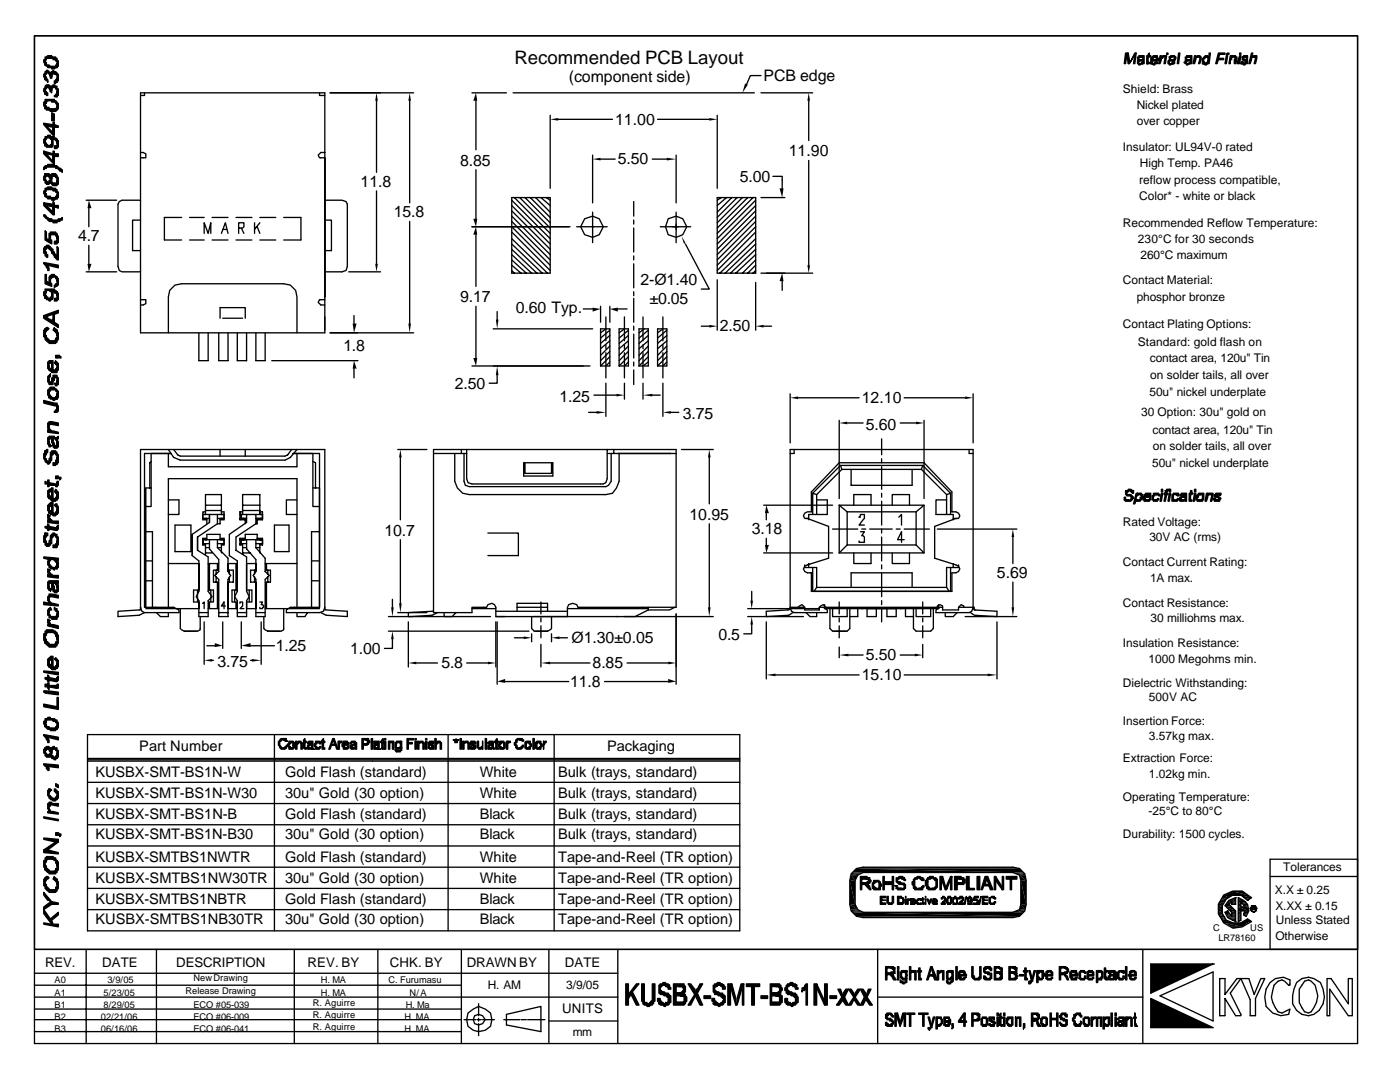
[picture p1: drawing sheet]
<svg xmlns="http://www.w3.org/2000/svg" width="279mm" height="216mm" viewBox="0 0 279 216" stroke-linecap="round" stroke-linejoin="round" font-family="sans-serif">
<defs><g id="words">
<text font-size="3.7" x="102.7" y="12.7">Recommended PCB Layout</text>
<g font-size="3.2">
<text x="113.5" y="16.4">(component side)</text>
<text x="152.4" y="16.1">PCB edge</text>
<text x="122.8" y="24.9">11.00</text>
<text x="91.8" y="33.1">8.85</text>
<text x="123.3" y="32.8">5.50</text>
<text x="157.4" y="31.2">11.90</text>
<text x="72" y="37.3">11.8</text>
<text x="147.6" y="36.2">5.00</text>
<text x="78.6" y="43.4">15.8</text>
<text x="15.6" y="48.2">4.7</text>
<text x="127.8" y="56.9">2-Ø1.40</text>
<text x="91.8" y="60.3">9.17</text>
<text x="102.9" y="62.4">0.60 Typ.</text>
<text x="129.6" y="60.6">±0.05</text>
<text x="68.5" y="70.1">1.8</text>
<text x="143.7" y="66.1">2.50</text>
<text x="90.8" y="77.5">2.50</text>
<text x="111.7" y="80.2">1.25</text>
<text x="136.3" y="83.6">3.75</text>
<text x="172" y="80.4">12.10</text>
<text x="172.8" y="85.7">5.60</text>
<text x="76.7" y="106.9">10.7</text>
<text x="137.6" y="103.7">10.95</text>
<text x="150" y="106.6">3.18</text>
<text x="199" y="115.4">5.69</text>
<text x="55" y="129.9">1.25</text>
<text x="69.8" y="130.4">1.00</text>
<text x="114" y="128.3">Ø1.30±0.05</text>
<text x="143.4" y="127.8">0.5</text>
<text x="172.8" y="131.8">5.50</text>
<text x="43.4" y="133.1">3.75</text>
<text x="88.1" y="133.3">5.8</text>
<text x="113.8" y="137.1">11.8</text>
<text x="118.3" y="133.3">8.85</text>
<text x="172" y="135.7">15.10</text>
</g>
<g font-size="2.9">
<text x="27.8" y="149.8">Part Number</text>
<text x="121.2" y="149.8">Packaging</text>
<text x="19" y="155">KUSBX-SMT-BS1N-W</text>
<text x="56.9" y="155">Gold Flash (standard)</text>
<text x="95.8" y="155">White</text>
<text x="111.4" y="155">Bulk (trays, standard)</text>
<text x="19" y="159.3">KUSBX-SMT-BS1N-W30</text>
<text x="56.9" y="159.3">30u&quot; Gold (30 option)</text>
<text x="95.8" y="159.3">White</text>
<text x="111.4" y="159.3">Bulk (trays, standard)</text>
<text x="19" y="167.5">KUSBX-SMT-BS1N-B30</text>
<text x="19" y="163.5">KUSBX-SMT-BS1N-B</text>
<text x="56.9" y="167.5">30u&quot; Gold (30 option)</text>
<text x="56.9" y="163.5">Gold Flash (standard)</text>
<text x="95.8" y="163.5">Black</text>
<text x="95.8" y="167.5">Black</text>
<text x="111.4" y="163.5">Bulk (trays, standard)</text>
<text x="111.4" y="167.5">Bulk (trays, standard)</text>
<text x="19" y="172">KUSBX-SMTBS1NWTR</text>
<text x="56.9" y="172">Gold Flash (standard)</text>
<text x="95.8" y="172">White</text>
<text x="111.4" y="172">Tape-and-Reel (TR option)</text>
<text x="19" y="176.2">KUSBX-SMTBS1NW30TR</text>
<text x="56.9" y="176.2">30u&quot; Gold (30 option)</text>
<text x="95.8" y="176.2">White</text>
<text x="111.4" y="176.2">Tape-and-Reel (TR option)</text>
<text x="19" y="184.4">KUSBX-SMTBS1NB30TR</text>
<text x="19" y="180.4">KUSBX-SMTBS1NBTR</text>
<text x="56.9" y="180.4">Gold Flash (standard)</text>
<text x="56.9" y="184.4">30u&quot; Gold (30 option)</text>
<text x="95.8" y="184.4">Black</text>
<text x="95.8" y="180.4">Black</text>
<text x="111.4" y="180.4">Tape-and-Reel (TR option)</text>
<text x="111.4" y="184.4">Tape-and-Reel (TR option)</text>
</g>
<g font-size="2.6">
<text x="9" y="192.9">REV.</text>
<text x="20.4" y="192.9">DATE</text>
<text x="35.2" y="192.9">DESCRIPTION</text>
<text x="61.4" y="192.9">REV. BY</text>
<text x="77.8" y="192.9">CHK. BY</text>
<text x="93.1" y="192.9">DRAWN BY</text>
<text x="112.7" y="192.9">DATE</text>
<text x="112.2" y="202.1">UNITS</text>
</g>
<g font-size="2.4">
<text x="224.1" y="18.5">Shield: Brass</text>
<text x="226.9" y="21.7">Nickel plated</text>
<text x="226.9" y="24.9">over copper</text>
<text x="224.1" y="30.2">Insulator: UL94V-0 rated</text>
<text x="227.5" y="33.3">High Temp. PA46</text>
<text x="227.3" y="36.8">reflow process compatible,</text>
<text x="227.3" y="40">Color* - white or black</text>
<text x="224.1" y="45.2">Recommended Reflow Temperature:</text>
<text x="227.1" y="48.4">230°C for 30 seconds</text>
<text x="227.6" y="51.6">260°C maximum</text>
<text x="224.1" y="56.6">Contact Material:</text>
<text x="224.1" y="65.4">Contact Plating Options:</text>
<text x="226.9" y="60.1">phosphor bronze</text>
<text x="227.1" y="69.1">Standard: gold flash on</text>
<text x="229.5" y="72.2">contact area, 120u&quot; Tin</text>
<text x="229.6" y="75.7">on solder tails, all over</text>
<text x="227.7" y="83.1">30 Option: 30u&quot; gold on</text>
<text x="229.4" y="79.1">50u&quot; nickel underplate</text>
<text x="230" y="86.5">contact area, 120u&quot; Tin</text>
<text x="230.1" y="89.7">on solder tails, all over</text>
<text x="229.9" y="93.1">50u&quot; nickel underplate</text>
<text x="224.1" y="105">Rated Voltage:</text>
<text x="229.4" y="107.9">30V AC (rms)</text>
<text x="224.1" y="113">Contact Current Rating:</text>
<text x="229.5" y="116.2">1A max.</text>
<text x="224.1" y="121.2">Contact Resistance:</text>
<text x="229.6" y="124.1">30 milliohms max.</text>
<text x="224.1" y="129.1">Insulation Resistance:</text>
<text x="224.1" y="137.1">Dielectric Withstanding:</text>
<text x="229.2" y="132.3">1000 Megohms min.</text>
<text x="229.3" y="140">500V AC</text>
<text x="224.1" y="144.7">Insertion Force:</text>
<text x="229.3" y="147.6">3.57kg max.</text>
<text x="224.1" y="152.1">Extraction Force:</text>
<text x="229.3" y="155.3">1.02kg min.</text>
<text x="224.1" y="159.8">Operating Temperature:</text>
<text x="224.1" y="167.2">Durability: 1500 cycles.</text>
<text x="229.2" y="162.7">-25°C to 80°C</text>
<text x="256.1" y="173.8">Tolerances</text>
<text x="254.4" y="178.3">X.X ± 0.25</text>
<text x="254.5" y="181.5">X.XX ± 0.15</text>
<text x="254.6" y="184.4">Unless Stated</text>
<text x="254.5" y="187.6">Otherwise</text>
<text x="97.4" y="197.4">H. AM</text>
<text x="113" y="197.4">3/9/05</text>
<text x="114.3" y="206.6">mm</text>
</g>
<g font-size="1.9">
<text x="242.1" y="185.7">C</text>
<text x="249.5" y="185.7">US</text>
<text x="243.2" y="187.9">LR78160</text>
<text x="10.8" y="196.1">A0</text>
<text x="21.4" y="196.1">3/9/05</text>
<text x="38.6" y="195.8">New Drawing</text>
<text x="64" y="196.1">H. MA</text>
<text x="77.5" y="196.1">C. Furumasu</text>
<text x="10.8" y="198.7">A1</text>
<text x="10.8" y="201.1">B1</text>
<text x="10.8" y="203.5">B2</text>
<text x="20.1" y="203.5">02/21/06</text>
<text x="20.6" y="198.7">5/23/05</text>
<text x="20.6" y="201.1">8/29/05</text>
<text x="37" y="198.4">Release Drawing</text>
<text x="38.6" y="201.1">ECO #05-039</text>
<text x="38.6" y="203.5">ECO #06-009</text>
<text x="62.4" y="200.8">R. Aguirre</text>
<text x="62.4" y="203.2">R. Aguirre</text>
<text x="64" y="198.7">H. MA</text>
<text x="80.7" y="203.5">H. MA</text>
<text x="81" y="201.1">H. Ma</text>
<text x="81.8" y="198.7">N/ A</text>
<text x="10.8" y="205.8">B3</text>
<text x="20.1" y="205.8">06/16/06</text>
<text x="38.6" y="205.8">ECO #06-041</text>
<text x="62.4" y="205.6">R. Aguirre</text>
<text x="80.7" y="205.8">H. MA</text>
</g>
</g></defs>
<g fill="none" stroke="#000" stroke-width=".26">
<path d="M6.9 7.1h264v182.3h-264zM6.9 7.1h264v201.1h-264zM28.8 18.5v.5h-.8M63.8 18.5v.5h1M65.9 18.5h16.6M94.2 18.5h6.9M102.4 18.5h48.1M151.9 15.1h-2.1l-.8 1.8M151.9 18.5h10.3M17.2 40h6.1M28 30.4h.6l.5 .3v.8h-1.1M28 40h-3.7l-.5 .2-.3 .5v12.5l.3 .8 .5 .2h3.7"/>
<path d="M64 30.4h.8v28.9v-27.8h-1l-.3-.5zM64.8 40h3.5l.8 .2 .2 .5v12.5l-.2 .8-.8 .2h-3.5M64.8 30.4v-11.9h-36.8v47.9h36.8v-7.1M75.1 20.1v14.3M75.1 38.1v14.6M81.8 20.1v20.4M95 20.1v9.8M95 33.9v9.8M102.1 39.4h7.7v15.1h-7.7zM102.1 40l7.7 7.6M102.7 39.4l7.1 7.2M103.7 39.4l6.1 6.1"/>
<path d="M104.8 39.4l5 5M105.8 39.4l4 4M106.9 39.4l2.9 2.9M107.9 39.4l1.9 1.6M109 39.4l.8 .6M109.8 23v14.6M111.4 23.8h10.8M118.3 31v9.5M119.9 31.8h2.9M130.2 31.8h2.9M131.2 23.8h10.4M134.9 31v9.5"/>
<path d="M143.1 39.4h7.7v15.1h-7.7zM143.1 23v14.6M143.9 39.4l-.8 .6M145 39.4l-1.9 1.6M146 39.4l-2.9 2.9M147.1 39.4l-4 4M148.2 39.4l-5.1 5M149.2 39.4l-6.1 6.1M150.3 39.4l-7.2 7.2M150.8 40l-7.7 7.6M151.9 39.4h4.7M154.3 35.2h1.8v2.4"/>
<path d="M161.4 20.1v7.9M161.4 32v20.9M17.2 54.2h6.1M17.7 41.5v3.7M17.7 48.9v3.8M28 59.8h.6zM28 43.9h-1.5v6.1h1.5M28.6 59.8h.5v.8l-.5 .3h-.6M36.2 43.4h-3.4v4.5h3.4M37.8 43.4h2.9M37.8 47.9h2.9M40.7 46.6v-2.2l.8 2.2 .6-2.2v2.2"/>
<path d="M42.3 43.4h3.2M42.3 47.9h3.2M44.2 46.6l.8-2.2 .5 2.2M44.4 45.8h.8M47.1 43.4h3.2M47.1 47.9h3.2M47.6 45.5h.8l.3-.3v-.8h-1.1v2.2M48.2 45.5l.5 1.1M50.8 44.4v2.2M51.3 45.2l.6 1.4M51.9 43.4h3.1M51.9 47.9h3.1"/>
<path d="M51.9 44.4l-1.1 1.4M56.6 43.4h3.5v4.5h-3.5M64 59.8h.8zM64 59.8h-.2l-.3 .5 .5 .6h.8M64.8 43.9h1.3v6.1h-1.3M69.6 54.2h6.3M81.8 44.2v20.4M94.2 45.2h19.6M95 46.8v10.4M102.1 41l7.7 7.7M102.1 42.1l7.7 7.6M102.1 43.1l7.7 7.7"/>
<path d="M102.1 44.2l7.7 7.7M102.1 45.2l7.7 7.7M102.1 46.3l7.7 7.7M102.1 47.6l7.2 6.9M102.1 48.7l6.1 5.8M102.1 49.7l5.1 4.8M102.1 50.8l4 3.7M102.1 51.9l2.9 2.6M102.1 52.9l1.9 1.6M102.1 54l.6 .5M115.1 45.2h6.1M116.7 43.7l1.6-.6 1.3 .6 .8 1.5-.8 1.6-1.3 .6-1.6-.6-.8-1.6z"/>
<path d="M118.3 42.3v6.1M126.5 40.2v2.9M126.5 43.9v.8M126.5 45.5v4.8M126.5 51.1v.8M126.5 52.7v4.7M126.5 58.2v.8M126.5 59.5v4.8M131.8 45.2h6M133.3 43.7l1.6-.6 1.4 .6 .8 1.5-.8 1.6-1.4 .6-1.6-.6-.5-1.6zM134.9 42.3v6.1M136.8 48.7l4.8 9h-1.6"/>
<path d="M143.1 55.8v10.1M150.8 54l-.5 .5M150.8 52.9l-1.6 1.6M150.8 51.9l-2.6 2.6M150.8 50.8l-4 3.7M150.8 49.7l-5 4.8M150.8 48.7l-6.1 5.8M150.8 47.6l-7.1 6.9M150.8 46.3l-7.7 7.7M150.8 45.2l-7.7 7.7M150.8 44.2l-7.7 7.7M150.8 43.1l-7.7 7.7"/>
<path d="M150.8 42.1l-7.7 7.6M150.8 41l-7.7 7.7M150.8 56.4v9.5M151.9 54.5h10.3M156.1 56.1v1.8M33.6 66.4v-7.1l.3-1.4 1-1 1.3-.3h20.4l1.3 .3 1.1 1 .3 1.4v7.1M39.7 66.4v5.6h1.8v-5.6M43.7 66.4v5.6h1.8v-5.6M43.9 63.5v-2.1h5v2.1M44.4 63.5h4M47.4 66.4v5.6h1.8v-5.6M51.1 66.4v5.6h1.8v-5.6"/>
<path d="M54.2 72h17.2M65.9 66.4h16.6M70.6 63v1.6M70.6 73.6v1.8M94.2 73h23.5M95 61.1v10.3M98.4 65.6h19.9M99.2 74.9v1.6h-1.6M99.2 62.2v1.6M116.4 61.6h1.9M118.5 78.8h4.5M119.9 61.1v3.2"/>
<path d="M119.9 65.6h1.8v7.4h-1.8zM120.9 63.2v4.8M120.9 68.8v.8M120.9 70.4v5M120.9 76.5v6.6M120.9 65.6l-1 .8M121.7 72.2l-.8 .8M121.7 71.2l-1.8 1.8M121.7 70.1l-1.8 1.9M121.7 69.1l-1.8 1.8M121.7 61.1v3.2M121.7 68l-1.8 1.6"/>
<path d="M121.7 66.9l-1.8 1.6M121.7 65.9l-1.8 1.6M123.3 61.6h1.8M123.6 65.6h1.8v7.4h-1.8zM124.6 63.2v4.8M124.6 68.8v.8M124.6 70.4v5M124.6 76.5v3.1M124.6 65.6l-1 .8M125.4 72.2l-.8 .8M125.4 71.2l-1.8 1.8M125.4 70.1l-1.8 1.9"/>
<path d="M125.4 69.1l-1.8 1.8M125.4 68l-1.8 1.6M125.4 66.9l-1.8 1.6M125.4 65.9l-1.8 1.6M126.5 65.1v.8M126.5 66.7v4.7M126.5 72.2v.8M126.5 73.8v2.9M127.5 65.6h1.9v7.4h-1.9zM128.3 63.2v4.8M128.3 68.8v.8M128.3 70.4v5"/>
<path d="M128.3 76.5v3.1M128.6 65.6l-1.1 .8M129.4 72.2l-1.1 .8M129.4 71.2l-1.9 1.8M129.4 70.1l-1.9 1.9M129.4 69.1l-1.9 1.8M129.4 68l-1.9 1.6M129.4 66.9l-1.9 1.6M129.4 65.9l-1.9 1.6M130.2 78.8h1.6M131.2 65.6h1.9v7.4h-1.9zM132.3 63.2v4.8"/>
<path d="M132.3 68.8v.8M132.3 70.4v5M132.3 76.5v6.6M132.3 65.6l-1.1 .8M133.1 72.2l-.8 .8M133.1 71.2l-1.9 1.8M133.1 70.1l-1.9 1.9M133.1 69.1l-1.9 1.8M133.1 68l-1.9 1.6M133.1 66.9l-1.9 1.6M133.1 65.9l-1.9 1.6M140 65.1h1.6"/>
<path d="M152.4 65.1h1.6M157.7 78.6v9.8M159.3 79.4h12.1M180.4 79.4h12.2M194.2 78.6v9.8M30.2 97.4h-1.1v23.8M30.2 92.1l-.3 .2v5.1M33.6 99.7h2.1v3h-2.1M33.6 90.5v2.6h25.7v-2.6M33.6 89.7l1.1 1.6 1.3 .5h20.9l1-.5 1.4-1.6M34.7 89.7l.8 1.1 .5 .2h20.9l.5-.2 .8-1.1M43.9 89.7v1.3"/>
<path d="M48.9 89.7v1.3M59.3 99.7h-2.2v3h2.2M62.4 97.4h1.4M62.4 92.1l.6 .2v5.1M79.4 89.7h5.8M79.9 91.3v12.4M86.5 97.4v24.8zM86.5 89.7v7.7zM86.5 89.7h48.4v31.5h-19.5l-.3-.6-.8-.2-.8 .2-.3 .6v1.8M86.5 90.5h6.6M90.8 90.5v5.5l.5 1.4 1 1 1.4 .3h27.2l1.3-.3 .8-1 .6-1.4v-5.5M92.1 89.7v.8"/>
<path d="M92.6 90.5v5.5l.3 .8 .8 .3h27.2l.5-.3 .6-.8v-5.5M93.1 89.7v5.8l.3 .8 .8 .3h26.2l.5-.3 .3-.8v-5.8M104.5 92.3h5.8v2.7h-5.8zM104.8 92.3v2.2h5.3v-2.2M117.5 82.3h1.6M121.2 90.5h13.7M122.5 89.7v.8M133.9 82.3h1.6M136 89.7h6.3M141.6 91.3v9.2M158.5 89.7v.8h-.8M163 98.7l-.8-.3v4.3"/>
<path d="M163 98.7v4M163 99.7h2.1v3h-3.7v1M167.5 92.3h16.9l5.6 5.9v3.9h.8l.5 .3 .3 .5-.3 .6h-.5l-4.3 1.5v6.4l4.3 1.3 .5 .3 .3 .5-.3 .5-.5 .3h-.8v3.7h-28.1v-3.7h-.8l-.5-.3-.3-.5 .3-.5 .5-.3 4.3-1.3v-6.4l-4.3-1.5h-.5l-.3-.6 .3-.5 .5-.3h.8v-3.9zM167.5 83.9v15.6M167.7 92.9l-5.5 5.5M167.7 92.9l.3 .8M167.7 92.9h16.4M168 93.7l-5 5M168 93.7h15.9M169.1 84.4h3.1M169.9 93.7v3.1h12.1v-3.1M175.9 87.6v3.2"/>
<path d="M175.9 91.5v.8M175.9 93.1v4.5M175.9 98.4v.8M179.7 84.4h3.1M183.9 93.7l5 5M184.1 92.9l5.6 5.5M184.1 92.9l-.2 .8M184.4 83.9v15.6M188.9 98.7l.8-.3v4.3M188.9 99.7h-2.1v3h3.4v1M188.9 98.7v4M193.4 89.7v.8h.8"/>
<path d="M29.1 101.1h1.1v-10.6h3.9h-5.3v30.7h5.9l1 .5v.5h-6.9M29.1 106.1h1.3v15.1M29.1 111.9h1.3M29.1 115.9h1.3M33.6 112.4h6.1M34.9 104.8h3.2v5.3h-3.2zM39.4 117.7v1.1M39.4 119.1v1M39.7 117.7h-1.1v2.4h1.1M40.5 108.5h1.3M40.5 107.7h4.2M41 102.1h-.5v1.6h.8"/>
<path d="M41 102.7v-4h3.2v4M41 109.3h.8M41 110.3h1.3M41 108.5v2.1M41 100.8h3.2M41 101.9h3.2M41.3 107.7v-1.1h2.6v1.1M41.3 107.4h-.8v1.3h.5M41.3 103.5v1M41.5 112.4h2.2M41.8 102.7v1.5l-3.4 2.4v4.3l1.3 1v6.1l-.5 1.1 .5 .8v3.1h1.8v-3.1l.8-.8-.8-1.1v-6.9l-2.1-1.3v-2.6l4-2.7M41.8 112.4v5.3h.8v2.4h-.8v1.3"/>
<path d="M41.8 107.7v1.8l1.9 2.2v2.3l-.8 .8 .8 .8v7.4h1.8v-7.4l.5-.8-.5-.8v-2.6l-2.1-2.1M42.1 117.7v1.1M42.1 119.1v1M43.1 113.8v.8M43.1 115.1v1.1M43.4 103.5h1.3M43.4 102.7v1.8M43.4 107.7v1.6M43.4 112.4v1.4h-.8v2.4h.8v5.2M43.4 108.5h1.3M43.4 109.3h.8M43.9 107.4h.8v1.3h-.5"/>
<path d="M43.9 103.5v1h-.5M44.2 102.1h.5v1.6h-.8M44.2 108.5v1.8M44.7 102.7h-4.2v.8h1.3M45.5 112.4h1.9M45.5 113.8h1.1v2.4h-1.1M45.8 113.8v.8M45.8 115.1v1.1M46.8 117.7v1.1M46.8 119.1v1M47.1 112.4v5.3h-.8v2.4h.8v1.3M47.9 102.7h4.5"/>
<path d="M47.9 103.5h1.3M47.9 108.5h1.3M47.9 107.7h4.5M48.2 102.7v.8M48.2 107.7v.8M48.4 102.7v-4h3.5v4M48.4 102.1h-.5v1.6h1M48.4 109.3h.8M48.4 110.3h1.6M48.4 100.8h3.5M48.4 101.9h3.5M48.4 108.5v2.1"/>
<path d="M48.9 107.4h-1v1.3h.5M48.9 107.7v-1.1h2.4v1.1M48.9 103.5v1M49.2 102.7v1.5l-3.4 2.4v4.3l1.6 1v6.1l-.6 1.1 .6 .8v3.1h1.8v-3.1l.5-.8-.5-1.1v-6.9l-2.1-1.3v-2.6l4-2.7M49.2 117.7h1.1v2.4h-1.1M49.2 107.7v1.8l1.9 2.2v2.3l-.6 .8 .6 .8v7.4h1.8v-7.4l.8-.8-.8-.8v-2.6l-1.8-2.1M49.2 112.4h1.9M49.7 117.7v1.1M49.7 119.1v1M50.8 113.8v.8M50.8 115.1v1.1M51.1 103.5h1.3"/>
<path d="M51.1 102.7v1.8M51.1 107.7v1.6M51.1 108.5h1.3M51.1 109.3h.8M51.1 113.8h-1.1v2.4h1.1M51.3 107.4h1.1v1.3h-.5M51.3 103.5v1h-.2M51.9 102.1h.5v1.6h-1.1M51.9 108.5v1.8M52.9 112.4h6.4M53.2 112.4v1.4h.8v2.4h-.8v5.2M53.4 113.8v.8"/>
<path d="M53.4 115.1v1.1M54.8 104.8h2.9v5.3h-2.9zM62.2 111.9h1.6M62.2 115.9h1.6M63.8 101.1h-1.4v-10.6h-3.9h5.3v30.7h-5.9l-.8 .5v.5h6.7l.8-.2 .2-.8M63.8 106.1h-1.6v15.1M78.3 119.6v1.6M79.9 107.7v12.7M97.4 106.4h6.1v4.5h-6.1M141.6 104.5v16.7M150 118v1.9M152.4 110.3h13.8"/>
<path d="M152.4 100.8h13.8M152.9 102.4v1.3M152.9 107.4v1.3M160.6 112.7v.5h2.4v4M160.9 103.5h.5M161.4 112.4v.8M162.2 113.2v4.8M163 117.2h25.9M163 117.2l-.5 .8M166.2 105.6h5M167.5 100.8h16.9l-1.6 1.3M167.5 100.8v9.5"/>
<path d="M167.5 100.8l1.6 1.3M169.1 102.1v6.6M169.1 108.7h13.7M169.1 108.7l-1.6 1.6M169.1 102.1h13.7M169.9 117.2v-2.9h12.1v2.9M170.4 110.3v2.1h3.4v-2.1M170.4 100.8v-2.1h3.4v2.1M171.7 106.1h.8l-.5 .8h.2l.3 .3v1h-1.1v-.3M171.7 103.2h-.3l.3-.3v-.2h.8v.8l-1.1 1.3h1.1M172 105.6h.8M173.6 105.6h4.5"/>
<path d="M175.9 100v4.8M175.9 105.6v.8M175.9 107.2v4.7M175.9 112.7v.8M175.9 114.3v4.8M175.9 119.9v.7M178.1 110.3v2.1h3.4v-2.1M178.1 100.8v-2.1h3.4v2.1M178.9 105.6h.8M179.4 103.2l.5-.5v2.1M180.4 107.7h-1.3l.8-1.6v2.1M180.4 105.6h5.1"/>
<path d="M182.8 108.7l1.6 1.6h-16.9M182.8 102.1v6.6M184.4 100.8v9.5M187.1 105.6h15.8M189.7 113.2v4.8M190.2 103.5h.8M190.2 112.4v.8M191.3 112.7v.5h-2.4v4l.5 .8M202.1 107.2v5.2M202.1 116.2v5M23.5 122l4.5-.3v-.5l.3 .8 .5 .2-1 .6-4.3 .2zM28 121.4v-31.7h36.8v32l4.5 .3v1l-4.2-.2-1.1-.6"/>
<path d="M29.1 121.4h10.6M31.2 122.2l.8 .8h1.6v-.8M33.6 121.2v-25.7h25.7v25.7M36 121.4v4l.8 .5h2.6l.6-.2v-2.7M39.7 122.2h1.8M40.7 120.4h-.2l.2-.3v1.3M40.7 124.1v8.5M41.3 128.9h1.6M41.5 121.4h2.2M42.3 131.8h.3M43.7 122.2h1.8M44.4 124.1v5.3"/>
<path d="M45 120.9h-.8l.5-.8v1.3M45.5 121.4h1.9M47.4 122.2h1.8M47.9 120.4v-.3h.5v.8l-.5 .5h.8M48.2 124.1v5.3M49.2 121.4h1.9M50 128.9h4.8M50 131.8h.3M51.1 122.2h1.8M51.9 120.1h.5l-.3 .5h.3l.3 .3v.3h-.3v.2h-.5v-.2M52.1 124.1v8.5M52.9 121.4h10.9"/>
<path d="M56.6 121.4v4.3l-.5 .2h-2.7l-.5-.2-.2-.3v-2.4M59.3 122.2v.8h1.6l.5-.8M77.5 125.9h28.1M77.5 123h20.4M78.3 127.5v1.9h-1.6M79.4 122.2h5.8M81.5 124.1v9M83.1 132.3h4.2M86.5 122.2h7.7v-1h2.9l.3-.6 .8-.2 .5 .2 .3 .6v1.8h1.8M86.5 122l-5 .2v.8M87.3 122.2l-1 .6-4.3 .2M88.6 122.2v.8h1.6l.8-.8"/>
<path d="M93.1 132.3h4.3M94.2 121.4h4.8M99 123h24.3M99 122h14.2M99 124.1v9M99.2 124.1v12.4M100.8 136h12.7M102.7 127.3h1.8M103.2 121.2h6.1M103.2 122v-1.6h6.1v1.6M106.1 123v2.4l.5 .5h2.7l.5-.2 .3-.3v-2.4M106.1 126.5v1.6"/>
<path d="M107.9 120.1v2.4M107.9 123.3v.8M107.9 124.9v2.4M107.9 128.6v4.5M109.8 132.3h7.9M110.1 126.5v1.6M111.7 127.3h1.5M113.2 121.4h16.2M120.6 136h12.7M124.6 123h17.7M125.1 132.3h8.2M128.3 121.2v.2"/>
<path d="M129.4 121.7l-2.7 1.3h-3.7M129.4 121.2v.5M134.7 121.2l-1.1 .5h-4.2M134.9 122.5v14M149.2 121.4h14.3M149.2 123h11.1M150 124.6v1.9h-1.6M152.9 124.1v11.4M154.8 134.7h16.6M157.7 121.2h2.9v.5h2.9v-.5h.8l.8 .5v.5h-6.6l-.5-.2zM159.3 121.2l.8-.6 .5 .6M160.9 122.2l.8 .8h1.3v-.8"/>
<path d="M163.5 121.2l.8-.6 .5 .6h22.3v-.3l.5-.3 .5 .3v.3M164.6 120.6v.8h22.7v-.8M165.6 121.4v4l.6 .5h2.9l.5-.5v-4M166.2 121.4v1.6h2.9v-1.6M167.5 120.1v2.4M167.5 123.3v.8M167.5 124.9v2.4M167.5 129.1v2.1M169.3 130.7h2.9M171.2 121.4v1.6h-1.6M173 121.4v1.6h1.9v-1.6M175.9 121.4v2.7"/>
<path d="M177 121.4v1.6h1.9v-1.6M179.7 130.7h2.9M180.4 134.7h16.7M180.7 121.4v1.6h1.6M182.3 121.4v4l.5 .5h2.9l.6-.5v-4M182.8 121.4v1.6h2.9v-1.6M184.1 120.1v2.4M184.1 123.3v.8M184.1 124.9v2.4M184.1 128.6v2.6M188.6 122.2v.8h1.6l.8-.8M191.3 121.2l.5-.6 .6 .3v.3"/>
<path d="M191.3 121.2v.5h-3.2v-.5h-.5l-.8 .5v.5h6.6l.5-.2 .3-.8M191.3 121.2h2.9l.3 .2M192.6 123h10.3M194.2 121.2v-31.5h-36.5v31.7l-.3 .3-4.5 .3v1l4.5-.2 .8-.6M194.2 121.4l.3 .3 4.5 .3v1l-4.5-.2-.8-.6M194.2 121.2h.3M194.5 121.7h.2M199 124.1v11.4M17.5 146.6h130.1v39.1h-130.1zM17.5 151.3h130.1M17.5 151.9h130.1M17.5 151.6h130.1"/>
<path d="M17.5 156.1h130.1M54.8 146.6v39.1M89.4 146.6v39.1M110.6 146.6v39.1M17.5 160.3h130.1M17.5 164.6h130.1M17.5 168.8h130.1M17.5 173h130.1M17.5 177.3h130.1M169.9 174.4l1-1.1 1.3-.3h29.9l1.4 .3 1 1.1 .3 1.3v4.7l-.3 1.4-1 1-1.4 .3h-29.9l-1.3-.3-1-1-.3-1.4v-4.7zM170.1 174.2h2.1M170.9 173.2h32.6"/>
<path d="M171.2 174.6l1-.5h29.9l1.4 .5 .2 1.1v4.7l-.2 1.1-1.4 .5h-29.9l-1-.5-.5-1.1v-4.7zM202.1 174.2h2.4M244.2 178.6l1.9-.8h1.8l1.9 1.3-.8 .6a2.88 2.88 0 0 0-3.7-.8 2.88 2.88 0 0 0-1.4 3.4l.8 1.3 1.4 .5h1.5l1.4-.7 .8 .5-1.9 1-1.8 .3a3.9 3.9 0 0 1-1.9-6.6zM245.3 179.7l1.3-.6v1.3h-.8v-.5l-.5 .5 1.3 1.4v2.1l-1.6-.8-.5-1.1 .5-.2 .8 1v-.8l-1.3-1.3zM247.1 179.1l1.1 .6 .8 .7 .2 1.4-.5 1-.5-.2 .2-.8h-.8v1.8l-.5 .3zM247.6 179.9l.8 1.1h-.8zM253.5 174.9h17.4M6.9 189.4h264v-18h-17.4v18M6.9 199h116.4M6.9 196.6h85.2M6.9 194.2h116.4M17.2 189.4v18.8"/>
<path d="M17.5 181.5h130.1M31.2 189.4v18.8M58.7 189.4v18.8M75.4 189.4v18.8M92.1 189.4v18.8M109.5 189.4v18.8M123.3 189.4v18.8M169.9 181.9h2.3M170.9 183h32.6M175.2 199h52.9M175.2 189.4v18.8M202.1 181.9h2.2"/>
<path d="M228.1 189.4v18.8M229.7 199.2l12.4 5.9h-12.4zM229.7 192.4h12.4l-12.4 5.8zM231.5 198.7l10.6-4.8v9.8zM242.1 192.4h.3M243.4 195.3h1.1v3.1l2.4-3.1h2.3l1.1 3.1 1.3-3.1h.8l-1.8 3.9v3.5h-1.1v-3.2l-1.9-4.2-2.1 2.9 2.1 4.2v.3h-1l-2.1-3.5v3.5h-1.1zM245.8 185.1h2.1M249.5 181.2l.8-.5 .5 .5-.5 .8-.5-.2-.3-.6 .8-.5 .5 .5-.5 .8-.5-.2zM253.5 196.1l1-.8 1.6-.3 1.3 .5v1.1h-.2l-.8-.8-.5-.3-.8 .3-.8 .8-.6 2.4 .3 1 1.1 1.9 .8 .2 1.5-.8-.2 1.1a3.4 3.4 0 0 1-4.8-3.4l.3-1.6zM258.8 196.1a3.2 3.2 0 0 1 4.7 0 4.6 4.6 0 0 1-.2 5.5 3.1 3.1 0 0 1-3.8 .6 3.1 3.1 0 0 1-1.5-3.5l.2-1.3zM260.3 195.8l.8-.3 .6 .3 .8 .8a4.8 4.8 0 0 1-.8 5.3l-.6 .2-.8-.2-1-1.9v-2.6zM264.8 195.3h.8l3.5 5v-5h.8v7.4h-.8l-3.7-5.3v5.3h-.6z"/>
<path d="M6.9 205.8h85.2M6.9 203.5h85.2M6.9 201.3h85.2M92.6 203.5h2.4M93.4 202.1l1.1-.8 1-.5 1.3 .5 1.1 .8 .3 1.4-.3 1.3a2.91 2.91 0 0 1-4.5 0l-.3-1.3zM94.7 202.7l.8-.3 .8 .3 .5 .8-.5 .8-.8 .2-.8-.2-.2-.8zM95.2 203.5h.8M95.5 200.3v2.4M95.5 203.2v.5M95.5 204.3v2.3M96.3 203.5h2.4M100.5 203.5h3.2"/>
<path d="M101.1 202.4l6.8-1.6v5l-6.8-1.3zM104 203.5h1M105.3 203.5h3.4M109.5 203.7h13.8"/>
</g>
<g fill="#000">
<path d="M148.7 16.7l.5 .2-1 1.6zM75.1 18.5l.3 1.6h-.5zM81.8 18.5l.2 1.6h-.5zM95 18.5l.2 1.6h-.7zM109.8 23.8l1.6-.3v.6zM118.3 31.8l1.6-.3v.5zM133.1 31.5l1.8 .3-1.8 .2zM141.6 23.5l1.5 .3-1.5 .3zM155.6 37.6h.8l-.3 1.8zM161.4 18.5l.3 1.6h-.6zM17.5 52.7h.8l-.6 1.5zM17.7 40l.6 1.5h-.8z"/>
<path d="M74.9 52.7h.5l-.3 1.5zM95 45.2l.2 1.6h-.7zM94.5 43.7h.7l-.2 1.5zM136 47.1l.8 1.3-.3 .3zM156.1 54.5l.3 1.6h-.8zM161.1 52.9h.6l-.3 1.6zM70.4 64.6h.8l-.6 1.8zM70.6 72l.6 1.6h-.8zM81.5 64.6h.5l-.2 1.8zM94.5 71.4h.7l-.2 1.6zM99 63.8h.5l-.3 1.8zM99.2 73l.3 1.9h-.5z"/>
<path d="M118.3 61.4l1.6 .2-1.6 .6zM123 78.6l1.6 .2-1.6 .3zM121.7 61.6l1.6-.2v.8zM128.3 78.8l1.9-.2v.5zM141.6 64.8l1.5 .3-1.5 .3zM150.8 65.1l1.6-.3v.6zM157.7 79.4l1.6-.3v.5zM192.6 79.1l1.6 .3-1.6 .2zM79.9 89.7l.3 1.6h-.6zM119.1 82l1.8 .3-1.8 .2zM132.3 82.3l1.6-.3v.5zM141.6 89.7l.2 1.6h-.5z"/>
<path d="M167.5 84.4l1.6-.3v.6zM182.8 84.1l1.6 .3-1.6 .3zM149.8 119.9h.5l-.3 1.5zM152.9 100.8l.6 1.6h-.8zM152.7 108.7h.8l-.6 1.6zM202.1 105.6l.3 1.6h-.5zM40.7 131.8l1.6-.3v.5zM42.9 128.3l1.5 .6-1.5 .2zM48.2 128.9l1.8-.6v.8zM50.3 131.5l1.8 .3-1.8 .2zM78.1 121.2h.5l-.3 1.8zM78.3 125.9l.3 1.6h-.5z"/>
<path d="M79.6 120.4h.6l-.3 1.8zM81.5 132.3l1.6-.3v.6zM97.4 132l1.6 .3-1.6 .3zM99.2 136l1.6-.5v.8zM104.5 127l1.6 .3-1.6 .2zM107.9 132.3l1.9-.3v.6zM110.1 127.3l1.6-.3v.5zM133.3 135.5l1.6 .5-1.6 .3zM133.3 132l1.6 .3-1.6 .3zM141.3 121.2h.5l-.2 1.8zM150 123l.3 1.6h-.5zM152.9 134.7l1.9-.3v.5z"/>
<path d="M167.5 130.7l1.8-.3v.6zM182.6 130.4l1.5 .3-1.5 .3zM197.1 134.4l1.9 .3-1.9 .2zM201.9 121.2h.5l-.3 1.8zM169.6 175.7l1.1 4.7h-1.1zM169.6 175.7h1.1v4.7zM169.9 174.4l1.3 .2h-1.3zM169.9 174.4h1.5l-.2 .2zM169.9 174.6l.8 1.1h-1.1zM169.9 174.6h1.3l-.5 1.1zM169.9 174.4l.2-.3 1.3 .3zM170.1 174.1l.8-.8 33.4 .8z"/>
<path d="M170.9 173.3h32.6l.8 .8zM202.9 174.4l1.6 .2h-1zM202.9 174.4h1.6v.2zM203.5 174.6l1.3 1.1h-1.1zM203.5 174.6h1l.3 1.1zM203.7 175.7l1.1 4.7h-1.1zM203.7 175.7h1.1v4.7zM243.4 179.9h.8zM243.4 179.9h1.1zM243.2 180.2l.2-.3 .8 .3zM243.4 179.9h.8v.3zM243.7 179.7h.8z"/>
<path d="M243.7 179.7l.8 .2h-1.1zM243.7 179.7h.8v.2zM243.9 179.1h1.4zM243.9 179.1l.8 .3h-.8zM243.9 179.1h1.4l-.6 .3zM243.7 179.7l.2-.3 .6 .3zM243.9 179.4h.8l-.2 .3zM244.2 178.6h1.6zM244.2 178.6l1.1 .5h-1.4zM244.2 178.6h1.6l-.5 .5zM244.5 178.6h1.6zM245 179.9h.8z"/>
<path d="M244.7 180.2l.3-.3 .5 .3zM245 179.9h.8l-.3 .3zM245.3 179.7h1.3zM245 179.9l.3-.2 1.3 .2zM245.3 179.7h1.3v.2zM244.5 178.6l1.3-.8 3.2 .8zM245.8 177.8h2.1l1.1 .8zM245.3 179.7l.5-.3 .8 .3zM245.8 179.4h.8v.3zM245.8 179.9h.8zM245.8 179.9l.8 .3h-.8zM245.8 179.9h.8v.3z"/>
<path d="M245.8 179.4l.5-.3 .3 .3zM246.3 179.1h.3v.3zM246.3 179.1h.3zM247.1 179.1l.5 .3h-.5zM247.1 179.1l.5 .3zM247.1 179.4l1.1 .3h-1.1zM247.1 179.4h.5l.6 .3zM247.1 179.7h1.1zM247.1 179.7l1.3 .2h-1.3zM247.1 179.7h1.1l.2 .2zM247.1 179.9h1.6zM247.1 179.9l.5 .3h-.5z"/>
<path d="M247.1 179.9h.5v.3zM247.6 178.6h1.4zM247.6 178.6l1.9 .5h-1.3zM247.6 178.6h1.4l.5 .5zM247.6 179.9l1.1 .3h-.8zM247.6 179.9h1.1v.3zM248.2 179.1h1.3zM248.2 179.1h1.6zM248.2 179.1l1.3 .3h-.8zM248.2 179.1h1.6l-.3 .3zM248.7 179.4l.3 .3zM248.7 179.4h.8l-.5 .3z"/>
<path d="M169.6 180.4l1.6 1.1h-1.3zM169.6 180.4h1.1l.5 1.1zM169.9 181.5l1.5 .3h-1.5zM169.9 181.5h1.3l.2 .3zM170.1 182l33.4 .8h-32.6zM170.1 182h34.2l-.8 .8zM202.9 181.8h1.6l-.2 .2zM202.9 181.8l.6-.3 1 .3zM203.5 181.5h1v.3zM203.7 180.4l.8 1.1h-1zM203.7 180.4h1.1l-.3 1.1zM229.7 199.2l12.4 5.9h-12.4z"/>
<path d="M229.7 192.4h12.4l-12.4 5.8zM243.2 180.2l.7 .2h-.7zM243.2 180.2h1l-.3 .2zM243.2 180.4h.7zM243.2 180.4l.7 .3h-.7zM243.2 180.4h.7v.3zM243.2 180.7h.7zM243.2 180.7l.7 .3h-.7zM243.2 180.7h.7v.3zM243.2 181l.7 .8h-.7zM243.2 181h.7v.8zM243.2 181.8h.7z"/>
<path d="M243.2 181.8l.7 .2h-.7zM243.2 181.8h.7v.2zM243.2 182h.7zM243.2 182l.7 .3h-.7zM243.2 182h.7v.3zM243.2 182.3h.7zM243.2 182.3l1 .3h-1zM243.2 182.3h.7l.3 .3zM243.2 182.6l1 .2h-.8zM243.2 182.6h1v.2zM243.4 182.8h1.1zM243.4 182.8l1.1 .3h-.8z"/>
<path d="M243.4 182.8h1.1v.3zM243.7 183.1l.8 .3h-.8zM243.7 183.1h.8v.3zM243.7 183.4l1 .2h-.8zM243.7 183.4h.8l.2 .2zM243.9 183.6h.8zM243.9 183.6h1.1zM243.9 183.6l1.4 .3h-1.4zM243.9 183.6h1.1l.3 .3zM243.9 183.9h1.4zM243.9 183.9l1.9 .2h-1.6zM243.9 183.9h1.4l.5 .2z"/>
<path d="M244.2 184.1h1.6zM244.2 184.1h1.9zM244.5 180.4h.8zM244.5 180.4l.8 .3h-.8zM244.5 180.4h.8v.3zM244.5 180.7h1zM244.5 180.7l1.3 .3h-1.1zM244.5 180.7h1l.3 .3zM244.5 182h.8zM244.5 182l.8 .3h-.8zM244.5 182h.8v.3zM244.5 182.3h.8z"/>
<path d="M244.5 184.1l3.4 .8h-2.1zM244.5 184.1h4.5l-1.1 .8zM244.7 180.2l.6 .2h-.6zM244.7 180.2h.8l-.2 .2zM244.7 180.4h.6zM244.7 181l1.9 .8h-1.1zM244.7 181h1.1l.8 .8zM244.7 182.3h.6zM244.7 182.3l.8 .3h-.8zM244.7 182.3h.6l.2 .3zM244.7 182.6l1.1 .2h-.8zM244.7 182.6h.8l.3 .2z"/>
<path d="M244.5 182l.5-.2v.2zM245 181.8v.2zM245 182.8h1.6zM245 182.8l1.6 .3h-1.6zM245 182.8h1.6v.3zM245 183.1l1.6 .3h-1.3zM245 183.1h1.6v.3zM245.3 183.4l1.3 .2h-.8zM245.3 183.4h1.3v.2zM245.5 181.8h1.1zM245.5 181.8l1.1 .2h-.8zM245.5 181.8h1.1v.2z"/>
<path d="M245.8 180.2l.8 .2h-.8zM245.8 180.2h.8v.2zM245.8 180.4h.8zM245.8 182h.8zM245.8 182l.8 .3h-.8zM245.8 182h.8v.3zM245.8 182.3h.8zM245.8 182.3l.8 .3h-.8zM245.8 182.3h.8v.3zM245.8 182.6l.8 .2h-.8zM245.8 182.6h.8v.2zM245.8 183.6h.8z"/>
<path d="M246.1 183.6h.5zM246.3 183.6l.3 .3h-.3zM246.3 183.6h.3v.3zM246.3 183.9h.3zM247.1 180.2l.5 .2h-.5zM247.1 180.2h.5v.2zM247.1 180.4h.5zM247.1 180.4l.5 .3h-.5zM247.1 180.4h.5v.3zM247.1 180.7h.5zM247.1 180.7l.5 .3h-.5zM247.1 180.7h.5v.3z"/>
<path d="M247.1 181l2.1 .8h-2.1zM247.1 181h1.9l.2 .8zM247.1 181.8h.5zM247.1 181.8l.5 .2h-.5zM247.1 181.8h.5v.2zM247.1 182h.5zM247.1 182l.5 .3h-.5zM247.1 182h.5v.3zM247.1 182.3h.5zM247.1 182.3l.5 .3h-.5zM247.1 182.3h.5v.3zM247.1 182.6l.5 .2h-.5z"/>
<path d="M247.1 182.6h.5v.2zM247.1 182.8h.5zM247.1 182.8l.5 .3h-.5zM247.1 182.8h.5v.3zM247.1 183.1l.5 .3h-.5zM247.1 183.1h.5v.3zM247.1 183.4l.5 .2h-.5zM247.1 183.4h.5v.2zM247.1 183.6h.5zM247.1 183.6h.3zM247.1 183.6v.3zM247.1 183.6h.3l-.3 .3z"/>
<path d="M247.6 181h.8zM247.6 181.8h.8zM247.6 184.1h1.4zM247.9 180.2l1.1 .2h-.8zM247.9 180.2h.8l.3 .2zM248.2 180.4h.8zM248.2 180.4l.8 .3h-.8zM248.2 180.4h.8v.3zM248.2 180.7h.8zM248.2 180.7l.8 .3h-.6zM248.2 180.7h.8v.3zM248.2 182l.8 .3h-.8z"/>
<path d="M248.2 182h.8v.3zM248.2 182.3h.5zM248.2 182.3h.8zM248.2 182.3l.5 .3h-.5zM248.2 182.3h.5v.3zM248.2 182.6l.5 .2h-.3zM248.2 182.6h.5v.2zM248.2 183.9h1.3zM248.2 183.9h1.6zM247.6 184.1l.6-.2 .8 .2zM248.2 183.9h1.3l-.5 .2zM248.4 181.8h.8z"/>
<path d="M248.4 181.8l.6 .2h-.6zM248.4 181.8h.8l-.2 .2zM248.4 182h.6zM248.2 182h.8zM248.4 182.8h.3zM248.4 183.6h1.1zM248.2 183.9l.2-.3 1.4 .3zM248.4 183.6h1.1l.3 .3zM248.7 183.6h.8zM248.7 183.6l.3-.2 .5 .2zM249.5 181.2l.3 .6zM249.8 181l-.3 .2z"/>
<path d="M249.8 181.8l.5 .2h-.3zM249.8 181.8l.5 .2zM250 180.7l-.2 .3zM250 180.7h.3l-.5 .3zM250 182h.3zM250 180.7h.3zM250.3 180.7l.3 .3zM250.6 181l.2 .2zM250.6 181.8l-.3 .2zM250.8 181.2l-.2 .6z"/>
</g>
<g fill="#000" stroke="#000" stroke-width=".26">
<path d="M227.5 12.7h.6zM237.1 12.7h.5zM238.7 11.4h.5zM245.8 11.4h.3zM236 99.7h.5zM241 98.7h.6zM59.3 148.2h.5zM61.9 149.2h.3zM75.1 149.2h.3zM77.8 148.2h.3zM83.6 148.2h.5zM91 147.4v.2z"/>
<path d="M92.6 148.2h.5zM97.9 149.2h.5zM9.8 161.1v.8zM187.3 193.9h.6zM207.2 193.9h.5zM219.1 193.9h.2zM222 195.3h.5zM187.1 203.2h.2zM218 203.2h.5zM220.4 203.2h.5zM224.9 203.2h.5z"/>
<path d="M9 17.2l.3-.3h.5v.3h.3v1.1v-.6h-.3v-.2h-.5v.2h-.3v1.1v-.3a.66 .66 0 0 1 0-1z" fill-rule="evenodd"/>
<path d="M9 14.3h.3v-.3h.2l.6 .6v.7l-.3-.7h-.5v.2h-.3v1.1v-.3a.66 .66 0 0 1 0-1z" fill-rule="evenodd"/>
<path d="M9 11.4h.3l.2-.3h.8v.3h.8v.2h.3v.3l.2 .3v1h-.2v.3v-1.3h-.3v-.3h-.5v-.3h-1.3v.3l-.3 .3v.8v-.3l-.3-.3v-.5h.3z" fill-rule="evenodd"/>
<path d="M9 18v.3h.3v.2h.2v.5h-.2v-.2h-.3z" fill-rule="evenodd"/>
<path d="M9 15.1v.2h.3v.3l.2 .3v.5v-.3h-.2l-.3-.2z" fill-rule="evenodd"/>
<path d="M9 12.2v.2h.3v.6h.5l.3 .2h1v-.2h.3v-.3v.8h-.3l-.3 .3h-.5v-.3h-.8v-.3h-.2l-.3-.2z" fill-rule="evenodd"/>
<path d="M10.1 17.2h.2v1.3l-.2-.2z" fill-rule="evenodd"/>
<path d="M10.3 14.3v1.3h-.2v-1v.2v-.2z" fill-rule="evenodd"/>
<path d="M10.3 17.2l.3-.3h.2l.3 .3h.3v.5h.2v1.3h-.2v.3v-1.3l-.3-.3v-.2h-.8v.5z" fill-rule="evenodd"/>
<path d="M10.3 14.3h.3v-.3l.2 .3h.3l.3 .3v.2h.2v1.3h-.2v.3v-1.3l-.3-.3h-.3v-.2h-.2v.2h-.3v.5z" fill-rule="evenodd"/>
<path d="M11.4 18.3v1h-.6v-.3h.3v-.2h.3z" fill-rule="evenodd"/>
<path d="M11.4 15.6v.8h-.3v.3h-.3v-.6h.3v-.2h.3z" fill-rule="evenodd"/>
<path d="M224.6 10.6h.6l-.3 .2-.3 1.9h-.2z" fill-rule="evenodd"/>
<path d="M224.9 10.8l.3-.2 .2 1.6v.2l-.2 .3z" fill-rule="evenodd"/>
<path d="M226.5 10.6h.2l-1.3 2.1h-.2l.5-.5z" fill-rule="evenodd"/>
<path d="M226.5 10.8l.2-.2-.2 2.1h-.3z" fill-rule="evenodd"/>
<path d="M227 11.9h1.1l-.3 .3h-.5v.5h.8h-.6v.3h-.2v-.3h-.3z" fill-rule="evenodd"/>
<path d="M227 11.4h.8h-.3l-.2 .2h-.3z" fill-rule="evenodd"/>
<path d="M227.3 11.1h1v1.6h-.8h.3v-.3h.3v-.5h-.8h.8v-.5h-.8z" fill-rule="evenodd"/>
<path d="M228.9 12.7h.2v-.3h.3v.3z" fill-rule="evenodd"/>
<path d="M228.9 11.1h.2v-.3l.3-.2v.5h.3v.3h-.6v1.3h-.2z" fill-rule="evenodd"/>
<path d="M229.7 11.6l.2-.2h.6h-.3v.2h-.3v.3h1.3l-.2 .3h-1.1v.2l.3 .3h-.5z" fill-rule="evenodd"/>
<path d="M230.2 11.1h.8v.5h.2v.3h-1.3h1.1v-.3h-.3v-.2h-.8z" fill-rule="evenodd"/>
<path d="M229.7 12.7h.8v-.3h.2v-.2l.3 .2v.3h-.5v.3z" fill-rule="evenodd"/>
<path d="M231.5 11.1h.3v.3h.2v.2h-.2l-.3 1.1h-.3z" fill-rule="evenodd"/>
<path d="M231.8 11.4h.2v-.3h.6l-.3 .3z" fill-rule="evenodd"/>
<path d="M232.6 11.1h.2l-.2 1.6h-.3z" fill-rule="evenodd"/>
<path d="M232.8 10.6h.3v.2h-.3z" fill-rule="evenodd"/>
<path d="M233.1 12.2h.3v-.3h.8v.3h-.8v.5h.8h-.6v.3h-.2v-.3h-.3z" fill-rule="evenodd"/>
<path d="M233.4 11.4h.5h-.3v.2h-.2z" fill-rule="evenodd"/>
<path d="M233.6 12.7h.6z" fill-rule="evenodd"/>
<path d="M233.6 11.1h.8v.3h.3l-.3 .8v.5h-.5v-.3h.3v-.5h-.8h.8l.2-.3v-.2h-1h.2z" fill-rule="evenodd"/>
<path d="M235.2 10.6h.3l-.3 2.1h-.3z" fill-rule="evenodd"/>
<path d="M236.5 11.9h1.1h-.3v.3h-.5v.5h.5h-.2v.3h-.3v-.3h-.3l-.2-.3h.2z" fill-rule="evenodd"/>
<path d="M236.5 11.4h.8h-.2l-.3 .2h-.3z" fill-rule="evenodd"/>
<path d="M236.8 11.1h1.1v1.6h-.8h.2v-.3h.3v-.5h-.8h.8v-.5h-.8z" fill-rule="evenodd"/>
<path d="M238.4 11.1h.3v.3h.2l-.2 .2-.3 1.1h-.3z" fill-rule="evenodd"/>
<path d="M238.7 11.4h.2v-.3h.5l.3 .3v.5l-.3 .8h-.2l.2-.8v-.5z" fill-rule="evenodd"/>
<path d="M240 12.7h1h-.2v.3z" fill-rule="evenodd"/>
<path d="M240 11.6h.2v-.2h.3v-.3h.5l.3 .3h-.8v.2h-.3v.8h.3v.3h-.5z" fill-rule="evenodd"/>
<path d="M241.3 10.6h.3l-.3 2.1h-.5v-.3h.2v-.5h.3v-.3h-.3v-.2h-.2h.5z" fill-rule="evenodd"/>
<path d="M243.2 10.6h1.3v.2h-1.1l-.2 .8h1v.3h-1l-.3 .8h-.3z" fill-rule="evenodd"/>
<path d="M244.7 11.1h.3l-.3 1.6h-.2z" fill-rule="evenodd"/>
<path d="M244.7 10.8l.3-.2h.3v.2z" fill-rule="evenodd"/>
<path d="M245.5 11.1h.3v.3h.3h-.3v.5h-.3v.8h-.2z" fill-rule="evenodd"/>
<path d="M245.8 11.1h.8v.3h.3v.5l-.3 .8h-.3v-.8l.3-.3-.3-.2h-.5z" fill-rule="evenodd"/>
<path d="M247.4 10.6h.2v.2h-.2z" fill-rule="evenodd"/>
<path d="M247.4 11.1h.2l-.2 1.6h-.5z" fill-rule="evenodd"/>
<path d="M247.9 12.2v.2h.3v.3h.2h-.8v-.3z" fill-rule="evenodd"/>
<path d="M247.9 11.4h.5h-.2v.2l.2 .3h.6v.8h-.6v.3h-.2v-.3h-.6h.8v-.3h.3v-.2h-.5v-.3h-.3z" fill-rule="evenodd"/>
<path d="M247.9 11.4h.3v-.3h.8v.5h-.3v-.2z" fill-rule="evenodd"/>
<path d="M249.8 10.6h.2l-.2 .8h.5h-.3l-.2 .2-.3 1.1h-.3z" fill-rule="evenodd"/>
<path d="M249.8 11.4h.2v-.3h.8l-.2 1.6h-.3l.3-1.3z" fill-rule="evenodd"/>
<path d="M9 37.6h.3l.2-.3h.8v.3h.8v.2h.3v.3l.2 .3v1h-.2v.3v-1.3h-.3v-.3h-.5v-.3h-1.3v.3l-.3 .3v.8v-.3l-.3-.3v-.5h.3z" fill-rule="evenodd"/>
<path d="M9 34.7v1l.3 .3v.2h.5v-.2h.3v-1.1v.3v-.3h.2v1.3l.3 .3h.8v-.5v1h-.8l-.3-.2v-.3h-.2v-.3v.3h-.3v.3h-.5v-.3h-.3v-.5h-.3v-.8l.3-.3z" fill-rule="evenodd"/>
<path d="M9 33.1h.5v-.3h1.3v.3h.6v.2l.8 .3v.3h.2v.5l-.2-.3h-.3v-.2h-.3v-.3h-.5v-.3h-1.8v.3h-.3l-.3 .3v-.6h.3z" fill-rule="evenodd"/>
<path d="M8.7 30.2l1.9 2.1v-2.1h.2v.5h.8v.5h-.8v1.6l-2.1-2.1z" fill-rule="evenodd"/>
<path d="M8.7 30.2l1.9 .5v1.6v-1.3l-1.3-.3z" fill-rule="evenodd"/>
<path d="M9 27.3h.5v-.3h.6v.3h.7v.2h.3l.3 .3v.8v-.3l-.6-.5h-.2v-.3h-.3v.5v-.2h-.2v-.3h-.8v.3l-.3 .2v1.1v-.5h-.3v-.8h.3z" fill-rule="evenodd"/>
<path d="M8.7 24.6l1.9 1.9v-2.2h.2v.6l.8 .2v.3h-.8v1.6h-.2l-1.9-2.1z" fill-rule="evenodd"/>
<path d="M8.7 24.6l1.9 .3v1.6v-1.1l-1.3-.3z" fill-rule="evenodd"/>
<path d="M9 19.8h1.8v.3h.3l.3 .3v.2h.2v1.1l-.2 .3v-1.1l-.3-.3v-.2h-.8v-.3h-.8l-.2 .3v.2h-.3v1.1v-.5h-.3v-.8h.3z" fill-rule="evenodd"/>
<path d="M9 38.4v.2h.3v.6h.8v.2h1v-.2h.3v-.3v.8h-.3l-.3 .3h-.5v-.3h-.8v-.3h-.2l-.3-.2z" fill-rule="evenodd"/>
<path d="M9 34.7h.8l.3 .2v.8v-.2h-.3v-.3h-.3v-.3h-.2v.3l-.3 .3z" fill-rule="evenodd"/>
<path d="M9 28v.3l.3 .3v.2h.2v.3h.6v-.3h.2v-.5v1.1h-1v-.3h-.3z" fill-rule="evenodd"/>
<path d="M9 20.9l.3 .3v.2h.5v.3h1.3l.3-.3v-.2v.8l-.3 .2h-1l-.3-.2h-.5v-.3h-.3z" fill-rule="evenodd"/>
<path d="M10.3 34.7h.8v.2h.3v.3l.2 .3v1.3h-.2v-1.3h-.3v-.3h-.8v.5z" fill-rule="evenodd"/>
<path d="M10.3 27.5v.3h.3v1.3h-.3v.3z" fill-rule="evenodd"/>
<path d="M11.4 27.8v.2h.2v1.4h-.2v.2h-.6v-.5h.6z" fill-rule="evenodd"/>
<path d="M10.3 22.5l.5 .3v1.3h-.5z" fill-rule="evenodd"/>
<path d="M9 57.7h1.8v.2h.3l.3 .3v.8v-.3l-.3-.2h-.3v-.3h-.5v-.3v.6v-.3h-.2l-.3-.3h-.5v.6h-.3v1v-.5h-.3v-.8h.3z" fill-rule="evenodd"/>
<path d="M8.7 52.4l2.9 .5v.5l-2.1-.5v.5h-.2l-.3-.7h-.3z" fill-rule="evenodd"/>
<path d="M8.7 49.5h.3v-.3v1.1h.3v.5h.2v.5h-.2v-.2h-.3v-.6h-.3z" fill-rule="evenodd"/>
<path d="M8.7 42.9h.3v.2h.3v.3h.2l.3 .3h.5v.2h1.3v-.2h.6l.2-.3v.5h-.2l-.3 .3h-.5v.2h-.8v-.2h-.8v-.3h-.3v-.2h-.2l-.6-.6z" fill-rule="evenodd"/>
<path d="M8.7 40.5l1.9 1.8v-2.1l.2 .3v.5h.8v.5l-.8-.2v1.6h-.2l-1.9-1.9z" fill-rule="evenodd"/>
<path d="M8.7 40.5l1.9 .2v1.6v-1l-1.3-.3z" fill-rule="evenodd"/>
<path d="M9 58.7l.3 .3v.3h.2v.2h.6v-.2h.2v-.6v1.1h-.2v.3h-.3v-.3h-.5v-.3h-.3z" fill-rule="evenodd"/>
<path d="M9 54.8h.3v1.3l.8 .5v-1.6v1.4l.2 .2v.6l-1.3-.6z" fill-rule="evenodd"/>
<path d="M9.3 48.9h.5v.3h.3v.3h.2v.2h.3v.6h.2l.3 .8h.3v-1.9l.2 .3v2.4h-.2v-.3h-.3v-.3h-.3l-.2-.8h-.3v-.5h-.2v-.3h-.3v-.2h-.5v.2h-.3v.3v-.8h.3z" fill-rule="evenodd"/>
<path d="M9 46l.3 .3v1.3l.8 .3v-1.3v1.3h.2v.8l-1.3-.8z" fill-rule="evenodd"/>
<path d="M9.5 52.9v.3l.3 .2v.6h-.3z" fill-rule="evenodd"/>
<path d="M9.8 55.3l.3-.3v1.6l-.3-.2z" fill-rule="evenodd"/>
<path d="M9.8 46.6h.3v1.3h-.3z" fill-rule="evenodd"/>
<path d="M10.3 54.8h.5v.2h.3l.3 .3v.8l-.3-.8h-.8v.3h-.2v.5v-1.1z" fill-rule="evenodd"/>
<path d="M10.1 46.3h1v.3h.3v1v-.5h-.3v-.3h-1v.6z" fill-rule="evenodd"/>
<path d="M10.3 57.9v.3h.3v1.3l-.3 .3z" fill-rule="evenodd"/>
<path d="M11.4 58.2v.3h.2v1.3h-.2v.3h-.6v-.6h.6z" fill-rule="evenodd"/>
<path d="M11.4 55.3v.3h.2v1.3h-.2v.3h-.3l-.3 .2v-.5h.3v-.3h.3z" fill-rule="evenodd"/>
<path d="M11.4 46.8v.3h.2v1.3h-.2v.3h-.6v-.5h.3l.3-.3z" fill-rule="evenodd"/>
<path d="M8.7 79.9l2.1 .5h.6v1.1v-.3l-.3-.2-2.4-.6z" fill-rule="evenodd"/>
<path d="M9 65.6v1.3h.3v.6h.2v.2h.3v.3h1l.3-.3v-.2h.3v-1.6v.2l.2 .3v1.3l-.2 .3v.3h-.3v.2h-1.3v-.2h-.3l-.5-.6v-.5h-.3v-1.3h.3z" fill-rule="evenodd"/>
<path d="M8.7 63l1.9 1 .2-1.3v1.6l.8 .5v.6l-2.9-1.9z" fill-rule="evenodd"/>
<path d="M8.7 63l2.9-1.1v.5l-.8 .3-.2 1.3v-1.3l-1.1 .3v.2h-.5z" fill-rule="evenodd"/>
<path d="M9 65.6l.3-.2h.2l.3 .2h-.3v.3h-.2l-.3 .8z" fill-rule="evenodd"/>
<path d="M9.8 77.5l.3-.2h.7v.2h.3l.3 .3v.3h.2v1.3h-.2v.2v-1.5h-.3v-.3h-1v.3h-.3v1.3v-.3l-.3-.3v-1h.3z" fill-rule="evenodd"/>
<path d="M10.1 74.6v.5l-.3 .3v1.1l-.3-.3v-1.1l.3-.2h.3z" fill-rule="evenodd"/>
<path d="M9.5 72.2h.3v-.2h.5v1.8v-1.6h-.2v.3h-.3v1.3v-.2h-.3z" fill-rule="evenodd"/>
<path d="M9.8 78.3v.5h.3v.3h.2v.3h.8v-.3h.3v-.5v1h-.3l-.3 .3h-.2v-.3h-.5v-.2h-.3z" fill-rule="evenodd"/>
<path d="M9.8 75.7v.5h.5v-.8h.3v-.5h.8v.2l.2 .3v1.3h-.2v-1.3h-.3v-.3h-.3v.8h-.2v.8h-.8z" fill-rule="evenodd"/>
<path d="M10.3 72h.3v1.8h.5v-.2h.3v-.3v1h-1.1v-.2h-.2l-.3-.3v-.8l.3 .8h.2z" fill-rule="evenodd"/>
<path d="M10.8 65.4v.2h.3l.3 .3v1v-.5h-.3v-.3h-.3v-.2h-.2z" fill-rule="evenodd"/>
<path d="M11.4 75.9v1.1h-.3l-.3-.5h.6z" fill-rule="evenodd"/>
<path d="M11.1 72v.2h.3v.3h.2v1.3l-.2 .3v-1.3h-.3v-.3h-.3z" fill-rule="evenodd"/>
<path d="M11.1 70.9h.8v.3h.3v.2h-.3v-.2h-.3v.2h-.5z" fill-rule="evenodd"/>
<path d="M9 90v1.5h.3v.3l.2 .3h.3v-.6l.3-.2v-1.1h.2v-.2h.8v.2h.3v.3l.2 .3v1.5h-.2v.3v-1.8h-.3v-.3h-.5v.3h-.3v1l-.2 .3v.2h-.3v.3h-.3v-.3h-.2l-.3-.2v-.3l-.3-.3v-1h.3z" fill-rule="evenodd"/>
<path d="M9 96l.5 .3v-.5h.3v.5l1.3 .3h.3v-.3v.8h-.3v-.3h-1.3v.3h-.3v-.5h-.5z" fill-rule="evenodd"/>
<path d="M9.3 89.7h.2v.5l-.2 .3v.3h-.3v.2v-1h.3z" fill-rule="evenodd"/>
<path d="M9.5 97.9h.3v-.3h.3l.2-.2v2.1v-1.6h-.2v.3h-.3v1.3v-.3h-.3z" fill-rule="evenodd"/>
<path d="M9.8 87h1v.3h.6l.2-.3v.6h-.2v.5v-.3h-.3v-.2h-.5v1.3v-.5h-.3v-.8h-.5v1.3v-.3h-.3v-1.3h.3z" fill-rule="evenodd"/>
<path d="M9.8 85.5l.5 .5 1.3 .3v.2l-2.1-.2v-.6l.3 .3z" fill-rule="evenodd"/>
<path d="M9.5 84.4h.3v-.3l1.8 .3v.5l-1.5-.2-.3 .2v.8v-.2h-.3z" fill-rule="evenodd"/>
<path d="M10.3 97.4h.3v2.1h.5v-.3h.3v-.5v1h-.3v.3h-.8v-.3h-.2v-.2h-.3v-.8v.3h.3v.2l.2 .3z" fill-rule="evenodd"/>
<path d="M9.8 88.1v.5h.3v.3h.2l-.2 .3h-.3z" fill-rule="evenodd"/>
<path d="M9.8 85.2v.8z" fill-rule="evenodd"/>
<path d="M11.4 91.3v1.3h-.3v.3h-.5v-.6h.5v-.5h.3z" fill-rule="evenodd"/>
<path d="M10.6 87.6v.8h.2v.5h.6v-1.1l.2 .3v1.1l-.2 .2h-.6l-.2-.2z" fill-rule="evenodd"/>
<path d="M11.1 97.6l.3 .3v.3h.2v1.3h-.2v.2v-1.3h-.3v-.2h-.3z" fill-rule="evenodd"/>
<path d="M11.4 80.7v.3h.2v1l-.2 .3h-.6v-.3h.3v-.2h.3z" fill-rule="evenodd"/>
<path d="M11.1 95h.5v.2h.6v.3l-.3 .3v-.3l-.3-.3v.3h-.5z" fill-rule="evenodd"/>
<path d="M11.4 96h.2v.8h-.2v.3z" fill-rule="evenodd"/>
<path d="M11.4 87.6v1z" fill-rule="evenodd"/>
<path d="M224.4 99.2h.2v.5h.6h-.8z" fill-rule="evenodd"/>
<path d="M224.6 97.9h.6v-.3h.5l.3 .3h.2h-1v.3h-.3v.5h.8l.5 .5v.3h-.2v.2h-.3v.3h-1.1l-.2-.3h1.3v-.2h.3v-.3h-.3v-.2h-.8v-.3h-.3z" fill-rule="evenodd"/>
<path d="M225.4 97.9h.8v.5h-.2v-.2h-.3v-.3z" fill-rule="evenodd"/>
<path d="M227 98.4l.3 .3h-.3z" fill-rule="evenodd"/>
<path d="M226.7 98.4h.3v.3h.3h-.3v.3h-.3v.7h.3h-.3l-.2 .8h-.3z" fill-rule="evenodd"/>
<path d="M227 98.4h.8v.3h.3v.5h-.3v.5h-.3v.3h-.8v-.3h.8v-.5h.3v-.2l-.3-.3h-.2z" fill-rule="evenodd"/>
<path d="M228.3 98.7h.8h-.5v.3h1.1v.2h-1.4v.3h.3v.2h.3h-.8v-.5h.2z" fill-rule="evenodd"/>
<path d="M228.6 98.4h1.1v.6h-1.1h.8v-.3h-.8z" fill-rule="evenodd"/>
<path d="M228.3 99.7h1.1v-.2h.3v.2h-.3v.3h-1.1z" fill-rule="evenodd"/>
<path d="M230.2 99.7h.8v-.2h.2v.2h-.2v.3h-.8z" fill-rule="evenodd"/>
<path d="M230.2 98.4h1v.3h-.7v.3h-.3v.7h.5h-.8v-.7h.3z" fill-rule="evenodd"/>
<path d="M230.7 98.7h.8v.3h-.3v-.3z" fill-rule="evenodd"/>
<path d="M231.8 97.6h.2v.6h-.2z" fill-rule="evenodd"/>
<path d="M231.8 98.4h.2l-.2 1.6h-.3z" fill-rule="evenodd"/>
<path d="M232.6 97.9h.5l-.3 .3v.2h.3v.3h-.3l-.2 1.3h-.3l.3-1.3h-.3v-.3h.3z" fill-rule="evenodd"/>
<path d="M232.6 97.9h.2v-.3h.6v.3z" fill-rule="evenodd"/>
<path d="M233.4 97.6h.2v.6h-.2z" fill-rule="evenodd"/>
<path d="M233.4 98.4h.2l-.2 1.6h-.3z" fill-rule="evenodd"/>
<path d="M233.9 98.7h.3v-.3h1v.3h-1v1h.2h-.5z" fill-rule="evenodd"/>
<path d="M233.9 99.7h1v-.2h.3v.2h-.3v.3h-1z" fill-rule="evenodd"/>
<path d="M234.7 98.7h.5v.3h-.3v-.3z" fill-rule="evenodd"/>
<path d="M235.2 99.5h.3v-.3h1h-.8v.5h.8l-.2 .3h-.8v-.3h-.3z" fill-rule="evenodd"/>
<path d="M235.5 98.7h.8h-.6v.3h-.2z" fill-rule="evenodd"/>
<path d="M235.7 98.4h1.1v1.6h-.3v-.3h-.5h.3l.2-.2v-.3h-.8h.3v-.2h.5v-.3h-.8z" fill-rule="evenodd"/>
<path d="M237.3 99.7h.6v.3h-.6z" fill-rule="evenodd"/>
<path d="M237.6 97.9h.3v.5h.2l-.2 .3h-.3v1h-.3v-1.3h.3z" fill-rule="evenodd"/>
<path d="M238.4 97.6h.3v.6h-.3z" fill-rule="evenodd"/>
<path d="M238.4 98.4h.3l-.3 1.6h-.3z" fill-rule="evenodd"/>
<path d="M238.7 99h.2v-.3h.8h-.5v.5h-.3v.3l.3 .2h.2h-.7z" fill-rule="evenodd"/>
<path d="M239.2 98.4h1v1.3h-.2v.3h-1.1v-.3h.8l.3-.2v-.8h-.8z" fill-rule="evenodd"/>
<path d="M240.8 98.4h.2v.3h.3h-.3v.5l-.2 .8h-.3z" fill-rule="evenodd"/>
<path d="M241 98.4h1.1l-.3 1.6h-.2l.2-1.3h-.8z" fill-rule="evenodd"/>
<path d="M242.1 99.5h.5v.2h.3h-.8z" fill-rule="evenodd"/>
<path d="M242.4 98.7h.8h-.6v.3h.6v.2h.2l.3 .3-.3 .2v.3h-1v-.3h.8v-.5h-.8z" fill-rule="evenodd"/>
<path d="M242.6 98.4h1.1v.3l-.3 .3v-.3h-.8z" fill-rule="evenodd"/>
<path d="M8.7 111.1l2.9 .3v.5h-.2v.5v-.2h-.3v-.3h-.3v-.2h-.7v.2h-.3v.5v-.7l-1.1-.3z" fill-rule="evenodd"/>
<path d="M9 106.4v1.5h.3v.6h.5v-.6l.3-.2v-.8l.5-.5 .8 .2v.6h.2v1.5h-.2v.3v-1.6l-.3-.2v-.3h-.5v.3l-.3 .2v1.1h-.2v.2l-.3 .3h-.5v-.3h-.3v-.5h-.3v-1.3h.3z" fill-rule="evenodd"/>
<path d="M9 106.4h.5v.5h-.2v.3h-.3v.5z" fill-rule="evenodd"/>
<path d="M9.5 104.5l.3 .3v.2l1.3 .3h.3v-.3v.8l-1.6-.2v.2h-.3v-.2l-.5-.3v-.3h.5z" fill-rule="evenodd"/>
<path d="M9.8 118.5l1.8 .3v.5l-1.5-.2-.3 .2v1.1v-.3a.94 .94 0 0 1 0-1.3z" fill-rule="evenodd"/>
<path d="M9.5 116.2l.3-.3h1.8v.5h-.2v.5v-.2h-.3v-.3h-.5v1.3v-.5h-.3v-1h-.2v.2h-.3v1.3v-.2h-.3z" fill-rule="evenodd"/>
<path d="M9.8 114v.3h.3v.3h.2l.3 .2h1v.6l-2.1-.3v-.5h.3z" fill-rule="evenodd"/>
<path d="M9.5 113.5l.6 .3-.3 .2v.6v-.3h-.3z" fill-rule="evenodd"/>
<path d="M9.5 111.9h.3v-.2v1h.3v.3h.2v.2h.8v-.2h.3v-.6v1.1h-.6v.3l-.2-.3h-.5v-.3h-.3v-.2l-.3-.3z" fill-rule="evenodd"/>
<path d="M9.8 103.2v.3h.3v.2h.2v.3h1.3v.5l-2.1-.3v-.5h.3z" fill-rule="evenodd"/>
<path d="M9.5 102.7l.6 .2-.3 .3v.5l-.3-.2z" fill-rule="evenodd"/>
<path d="M9.5 100.8h.3v-.3h.3v-.2h.2v2.1v-1.6h-.2v.3h-.3v1.3v-.3l-.3-.2z" fill-rule="evenodd"/>
<path d="M9.8 116.9v.3l.3 .3h.2l-.2 .5v-.3h-.3z" fill-rule="evenodd"/>
<path d="M10.3 100.3h.3v2.1h.5v-.3h.3v-.5v1.1h-.3v.2h-.5v-.2h-.5v-.3h-.3v-1.1v.6h.3v.2h.2v.3z" fill-rule="evenodd"/>
<path d="M10.6 116.4v.5h.2v.8h.6v-1.3v.3h.2v1.3h-.2v.3h-.6v-.3h-.2z" fill-rule="evenodd"/>
<path d="M11.4 107.9v1.4h-.8v-.6h.5v-.2h.3z" fill-rule="evenodd"/>
<path d="M11.1 100.5h.3v.3l.2 .3v1.3h-.2v.3v-1.4l-.6-.5z" fill-rule="evenodd"/>
<path d="M11.4 116.4v.8z" fill-rule="evenodd"/>
<path d="M11.4 111.9l.2 .3v1h-.2v.3z" fill-rule="evenodd"/>
<path d="M11.6 104.8v.8l-.2 .2v-.8z" fill-rule="evenodd"/>
<path d="M8.7 137.8h.6v.6l-.6-.3z" fill-rule="evenodd"/>
<path d="M9 125.9h.3v-.2h1.3l.2 .2h.3v.3h.3v1.3v-.5h-.3v-.5h-.3v-.3h-1.3l-.5 .8v1.3v-.5h-.3v-1.3h.3z" fill-rule="evenodd"/>
<path d="M8.7 120.1l1.1 .3v-.8v.3l.5 .5 1.3 .2v.3l-2.9-.3z" fill-rule="evenodd"/>
<path d="M9 136.5h.5v-.2h.3v.5h1.6v.5l-1.6-.2v.5l-.3-.3v-.2h-.5z" fill-rule="evenodd"/>
<path d="M9.5 134.7l.3 .2v.3l1.3 .3h.3v-.3v.8l-1.6-.3v.3h-.3v-.3l-.5-.2v-.3h.5z" fill-rule="evenodd"/>
<path d="M9 127.3v.2h.3v.6h.2v.2h.3v.3h1l.3-.3v-.2h.3v-1.6v.2h.2v1.6l-.2 .3v.3h-.3v.2h-1.3v-.2h-.3l-.5-.6z" fill-rule="evenodd"/>
<path d="M9.5 137.8l2.1 .3v.5l-2.1-.2z" fill-rule="evenodd"/>
<path d="M9.5 131.5h.3v-.3h.3v-.2h.2v2.1v-1.6h-.2v.3h-.3v1.3v-.3h-.3z" fill-rule="evenodd"/>
<path d="M9.8 124.1l.3 .3v.2l1.5 .3v.5l-2.1-.5v-.3h.3z" fill-rule="evenodd"/>
<path d="M9.5 123.6l.6 .2h-.3v.8v-.2h-.3z" fill-rule="evenodd"/>
<path d="M9.5 121.7l.3-.3v1.1l.3 .3v.2h1l.3-.2v-.3v1.1h-1.1v-.3h-.5v-.5h-.3z" fill-rule="evenodd"/>
<path d="M10.3 131h.3v2.1h.5v-.3h.3v-.5v1h-.3v.3h-.8v-.3h-.2v-.2h-.3v-1.1v.6h.3v.2h.2v.3z" fill-rule="evenodd"/>
<path d="M10.1 121.2l.2 .5h-.2l-.3 .3v.2v-.8z" fill-rule="evenodd"/>
<path d="M10.8 131.5l.3-.3 .3 .3v.3h.2v1.3h-.2v.2v-1.3z" fill-rule="evenodd"/>
<path d="M10.8 121.2l.3 .2h.3v.6h.2v1l-.2 .3v-1.3h-.3v-.3h-.3z" fill-rule="evenodd"/>
<path d="M11.4 136.5h.2v.8h-.2z" fill-rule="evenodd"/>
<path d="M11.6 134.9v.8l-.2 .3v-.8z" fill-rule="evenodd"/>
<path d="M8.7 133.9l2.9 .2v.6l-2.9-.6z" fill-rule="evenodd"/>
<path d="M8.7 152.4l2.9 .3v.5l-2.1-.3v.6h-.2v-.6h-.3v-.2h-.3z" fill-rule="evenodd"/>
<path d="M8.7 149.5h.3v-.3v1.1h.3v.2h.5l.3-.2v-1.1v.6v-.3h.2v-.3v1.6h.3v.3h.5v-.3h.3v-.5v1h-.3v.3l-.8-.3-.2-.8v.6h-.8v-.3h-.3v-.5h-.3z" fill-rule="evenodd"/>
<path d="M8.7 146.6l2.9 .5v.5l-2.1-.5v.5h-.2l-.3-.8h-.3z" fill-rule="evenodd"/>
<path d="M9 143.4h.5v-.3h.6v.3h.7l.3 .3h.3v.2l.2 .3v1.1h-.2v.2v-1.3h-.3v-.3h-.5v-.2h-1.3v.5h-.3v.8v-.3l-.3-.2v-.6h.3z" fill-rule="evenodd"/>
<path d="M8.7 140.5l2.7 .5v-1.8h.2v2.4l-2.9-.6z" fill-rule="evenodd"/>
<path d="M9.3 149h.5v.2h.3v.8l-.3-.2v-.3h-.5v.3h-.3v.2v-.8z" fill-rule="evenodd"/>
<path d="M9 144.2v.3h.3v.5h.5v.3h1.3v-.3h.3v-.3v.8h-.3v.3h-1v-.3h-.6l-.5-.5z" fill-rule="evenodd"/>
<path d="M9.8 157.4v1.4h.3v.2h.2v.3h.8v-.3h.3v-.2v.7h-.3v.3h-.5l-.3-.3h-.2v-.2h-.3v-.3l-.3-.2v-1.1h.3z" fill-rule="evenodd"/>
<path d="M9.5 152.9v.3h.3v.5h-.3z" fill-rule="evenodd"/>
<path d="M9.5 147.1v.3l.3 .2v.6h-.3z" fill-rule="evenodd"/>
<path d="M9.8 157.4h.3l.2 .3h-.2v.3h-.3v.2z" fill-rule="evenodd"/>
<path d="M10.3 149.2l.3-.2h.2v.2h.6v.6h.2v1.3h-.2v.2v-1.5h-.3v-.3h-.5l-.3 .3v.5z" fill-rule="evenodd"/>
<path d="M10.8 157.4h.3v.3h.3v.3h.2v1.3h-.2v.2v-1.3h-.3v-.2h-.3z" fill-rule="evenodd"/>
<path d="M11.1 156.4l.5 .2v.6l-.5-.3z" fill-rule="evenodd"/>
<path d="M55.8 147.6l.3-.2h1v.2h-1v.3h-.3v.8l.3 .3v.2h1h-.2v.3h-.8v-.3h-.3v-.2l-.2-.3v-.8h.2z" fill-rule="evenodd"/>
<path d="M56.6 149.2h.3v-.2h.2v-.3h.3v.3h-.3v.2z" fill-rule="evenodd"/>
<path d="M56.6 147.6h.5v.3h.3h-.5v-.3z" fill-rule="evenodd"/>
<path d="M57.4 148.4h.3v-.2h.5h-.3v.2h-.2v.6h.2v.2h.3h-.5v-.2h-.3z" fill-rule="evenodd"/>
<path d="M57.7 147.9h.8l.2 .3v1l-.2 .3h-.8v-.3h.8v-.5h.2h-.2v-.5h-.8z" fill-rule="evenodd"/>
<path d="M59 147.9h.3v.3h.2v.2h-.2v1.1h-.3z" fill-rule="evenodd"/>
<path d="M59.3 148.2h.2v-.3h.6v.3h.2v1.3h-.2v-1.3z" fill-rule="evenodd"/>
<path d="M60.9 147.4v.5h.2v.3h-.2v1h.2h-.5v-1.6z" fill-rule="evenodd"/>
<path d="M60.6 149.2h.5v.3h-.2z" fill-rule="evenodd"/>
<path d="M61.4 148.2h.5h-.3v.2h-.2z" fill-rule="evenodd"/>
<path d="M61.4 148.7h.8h-.6v.5h.6v.3h-.8z" fill-rule="evenodd"/>
<path d="M61.4 148.2l.2-.3h.8v1.6h.3h-.5v-.3h-.3h.3v-.5h-.6h.3v-.3h.3v-.2z" fill-rule="evenodd"/>
<path d="M63 147.9h.8v.3h-.6v.2h-.2v.6h.2v.2h.3h-.5v-.2h-.3v-.6h.3z" fill-rule="evenodd"/>
<path d="M63 149.2h.8v-.2h.2v.2h-.2v.3h-.8z" fill-rule="evenodd"/>
<path d="M63.5 148.2h.5v.2h-.2v-.2z" fill-rule="evenodd"/>
<path d="M64 147.9h.3v-.3l.3-.2v.5h.2v.3h-.2v1h-.3v-1h-.3z" fill-rule="evenodd"/>
<path d="M64.3 149.2h.5v.3h-.5z" fill-rule="evenodd"/>
<path d="M66.4 147.4h.3l-.3 .2-.3 1.1h.8h-.8l-.2 .8h-.3z" fill-rule="evenodd"/>
<path d="M66.4 147.6l.3-.2 .8 2.1h-.3l-.3-.8h-.8h.6v-.8h-.3z" fill-rule="evenodd"/>
<path d="M67.5 147.9h.2v.3h.3h-.3v1.3h-.2z" fill-rule="evenodd"/>
<path d="M67.7 147.9h.6v.3h-.6z" fill-rule="evenodd"/>
<path d="M68.3 148.4h.2v-.2h.6h-.3v.2h-.3h1.1v.3h-1.1v.3h.3v.2h.3h-.6v-.2h-.2z" fill-rule="evenodd"/>
<path d="M68.5 147.9h.8v.3h.3v.2h-1.1h.8v-.2h-.8z" fill-rule="evenodd"/>
<path d="M68.5 149.2h.8v-.2h.3v.2l-.3 .3h-.8z" fill-rule="evenodd"/>
<path d="M69.8 148.7h1.1h-.5v.3h-.3v.2h.8a.66 .66 0 0 1-1.1 0z" fill-rule="evenodd"/>
<path d="M69.8 148.2h.6h-.3v.2h-.3z" fill-rule="evenodd"/>
<path d="M70.4 149.2h.5z" fill-rule="evenodd"/>
<path d="M70.1 147.9h.8v.3h.3v1.3h-.3v-.3h-.3l.3-.2v-.3h-.8l.8-.3v-.2h-.8z" fill-rule="evenodd"/>
<path d="M72.2 147.4h1.4v.2h-1.1v.8h1.1h-.3v.3h-.8v.8h-.3z" fill-rule="evenodd"/>
<path d="M73 147.6h.6l.2 .3v.3h-.2v.2h-1.1h.8v-.2h.3v-.3h-.3v-.3z" fill-rule="evenodd"/>
<path d="M74.1 147.4h.2v2.1h-.2z" fill-rule="evenodd"/>
<path d="M74.6 148.7h.8h-.5v.5h.5v.3h-.8z" fill-rule="evenodd"/>
<path d="M74.6 148.2h.5h-.2v.2h-.3z" fill-rule="evenodd"/>
<path d="M74.6 147.9h1.1v1.6h.2h-.5v-.3h-.3h.3v-.5h-.8h.5v-.3h.3v-.2h-.8z" fill-rule="evenodd"/>
<path d="M75.9 147.9h.3v-.3l.3-.2v.5h.2v.3h-.2v1h-.3v-1h-.3z" fill-rule="evenodd"/>
<path d="M76.2 149.2h.5v.3h-.5z" fill-rule="evenodd"/>
<path d="M76.7 147.9h.3v1.6h-.3z" fill-rule="evenodd"/>
<path d="M76.7 147.4h.3v.2h-.3z" fill-rule="evenodd"/>
<path d="M77.5 147.9h.3v1.6h-.3z" fill-rule="evenodd"/>
<path d="M77.8 147.9h.8v1.6h-.3v-1.3h-.5z" fill-rule="evenodd"/>
<path d="M78.8 149.5l.3 .3h.3l-.3 .2-.3-.2z" fill-rule="evenodd"/>
<path d="M78.8 148.2h.6h-.3v1h1.1h-.3l-.3 .3h-.5v-.3h-.3z" fill-rule="evenodd"/>
<path d="M79.1 147.9h.8v.3h-.8z" fill-rule="evenodd"/>
<path d="M79.9 149.2h.3v.6h-.3v.2h-.8l.3-.2h.5z" fill-rule="evenodd"/>
<path d="M79.6 148.2h.3v-.3h.3v1.3h-.8h.2l.3-.2v-.8z" fill-rule="evenodd"/>
<path d="M81.2 147.4h1.3v.2h-1v.6h.8v.2h-.8v1.1h-.3z" fill-rule="evenodd"/>
<path d="M82.8 147.9h.3v1.6h-.3z" fill-rule="evenodd"/>
<path d="M82.8 147.4h.3v.2h-.3z" fill-rule="evenodd"/>
<path d="M83.3 147.9h.3v.3h.3l-.3 .2v1.1h-.3z" fill-rule="evenodd"/>
<path d="M83.6 148.2l.3-.3h.5v.3h.3v1.3h-.3v-1.3z" fill-rule="evenodd"/>
<path d="M84.9 147.9h.3v1.6h-.3z" fill-rule="evenodd"/>
<path d="M84.9 147.4h.3v.2h-.3z" fill-rule="evenodd"/>
<path d="M85.5 148.2h.5h-.3v.2h.6v.3h.2v.8h-.8v-.3h-.2h.8v-.2h.2h-.2l-.3-.3h-.5z" fill-rule="evenodd"/>
<path d="M85.5 149h.2v.2h.3h-.5z" fill-rule="evenodd"/>
<path d="M85.5 148.2h.2v-.3h.8v.5h-.2v-.2z" fill-rule="evenodd"/>
<path d="M86.8 147.4h.2v.8h.6h-.3v.2h-.3v1.1h-.2z" fill-rule="evenodd"/>
<path d="M87 148.2h.3v-.3h.5v.3h.3v1.3h-.3v-1.3z" fill-rule="evenodd"/>
<path d="M90.5 147.6h.5z" fill-rule="evenodd"/>
<path d="M90.8 147.9h.2v.3h-.2z" fill-rule="evenodd"/>
<path d="M90.5 147.6h1h-.2v.3h-.3h.3v.3h-.3v-.3h-.2v-.3z" fill-rule="evenodd"/>
<path d="M91.8 147.4h.3v2.1h-.3z" fill-rule="evenodd"/>
<path d="M92.3 147.9h.3v.3h.3l-.3 .2v1.1h-.3z" fill-rule="evenodd"/>
<path d="M92.6 148.2l.3-.3h.5v.3h.3v1.3h-.3v-1.3z" fill-rule="evenodd"/>
<path d="M93.9 148.2h.6h-.3v.2l.8 .3v.5l-.3 .3h-.8v-.3h.8v-.2h-.2v-.3h-.6z" fill-rule="evenodd"/>
<path d="M93.9 149h.3v.2h.3h-.6z" fill-rule="evenodd"/>
<path d="M93.9 147.9h.8l.3 .3v.2h-.3v-.2h-.8z" fill-rule="evenodd"/>
<path d="M95.2 147.9h.3v1.3h.8h-.3v.3h-.5v-.3h-.3z" fill-rule="evenodd"/>
<path d="M95.8 149.2h.5z" fill-rule="evenodd"/>
<path d="M96.3 147.9v1.6v-.3h-.3v-.2h.3z" fill-rule="evenodd"/>
<path d="M96.8 147.4h.3v2.1h-.3z" fill-rule="evenodd"/>
<path d="M97.4 148.2h.5h-.3v.2h-.2z" fill-rule="evenodd"/>
<path d="M97.4 148.7h1h-.5l-.3 .3v.2h.6v.3h-.8z" fill-rule="evenodd"/>
<path d="M97.4 148.2h.2v-.3h.8v1.3h.3v.3h-.3v-.3h-.5h.3v-.2h.2v-.3h-.8h.3v-.3h.5l-.2-.2z" fill-rule="evenodd"/>
<path d="M99 147.6l.2-.2v.5h.3v.3h-.3v1h-.2v-1h-.3v-.3h.3z" fill-rule="evenodd"/>
<path d="M99 149.2h.5v.3h-.5z" fill-rule="evenodd"/>
<path d="M99.5 148.4h.2v-.2h.6h-.3v.2h-.3v.6h.3v.2h.3h-.6v-.2h-.2z" fill-rule="evenodd"/>
<path d="M99.7 147.9h.8v.3h.3v1l-.3 .3h-.8v-.3h.8v-1h-.8z" fill-rule="evenodd"/>
<path d="M101.1 147.9h.2v.3h.3h-.3v1.3h-.2z" fill-rule="evenodd"/>
<path d="M101.3 147.9h.6v.3h-.6z" fill-rule="evenodd"/>
<path d="M102.9 147.6h.3v-.2h1v.2h-1v.6h-.3v.5h.3v.5h1l-.2 .3h-.8v-.3h-.3v-.5h-.2v-.5h.2z" fill-rule="evenodd"/>
<path d="M103.7 149.2h.3v-.2h.2v-.3h.3v.3l-.3 .2z" fill-rule="evenodd"/>
<path d="M103.7 147.6h.8v.3z" fill-rule="evenodd"/>
<path d="M104.8 148.2h.5h-.3v1h.3h-.5z" fill-rule="evenodd"/>
<path d="M104.8 148.2l.2-.3h.8v.5h.3v.6h-.3v.5h-.8l-.2-.3h.8v-.2h.2v-.6h-.2v-.2z" fill-rule="evenodd"/>
<path d="M106.4 147.4h.2v2.1h-.2z" fill-rule="evenodd"/>
<path d="M106.9 148.2h.5h-.2v1h.2h-.5z" fill-rule="evenodd"/>
<path d="M106.9 148.2l.3-.3h.7v.5h.3v.6h-.3v.5h-.7l-.3-.3h.8v-.2h.2v-.6h-.2v-.2z" fill-rule="evenodd"/>
<path d="M108.5 147.9v.3h.2v.2l-.2 .3v.8z" fill-rule="evenodd"/>
<path d="M108.5 148.2h.2v-.3h.3v.3z" fill-rule="evenodd"/>
<path d="M8.7 178.1l1.6 1.8 1.3 .3v.2h-1.3l-.2-.5-.3-.2h-.3l-.8-1.1z" fill-rule="evenodd"/>
<path d="M8.7 175.4h.3v-.2v1.3h.3v.5h.2v.3h.3v.2h1.3v-.5h.3v-1.6v.3l.2 .2v1.4l-.2 .2v.3h-.3v.3h-1.3v-.3h-.3l-.5-.5v-.6h-.3z" fill-rule="evenodd"/>
<path d="M9 171.2h.3v-.3h1.3l.2 .3h.3v.2l.3 .3v1.1v-.6h-.3v-.5h-.3l-.2-.3h-1.1l-.5 .8v1.4v-.6h-.3v-1.3h.3z" fill-rule="evenodd"/>
<path d="M8.7 167.2l2.9 .3v.5l-2.9-.5z" fill-rule="evenodd"/>
<path d="M8.7 169.6h.8l2.1 .5v.3l-2.9-.3z" fill-rule="evenodd"/>
<path d="M8.7 169.6l2.4-1.6h.5l-2.1 1.6z" fill-rule="evenodd"/>
<path d="M9.3 174.9h.2l.3 .3-.3 .2h-.2l-.3 .8v-1z" fill-rule="evenodd"/>
<path d="M9 172.5v.3h.3v.5h.2v.3h.3v.2h1l.3-.2v-.3h.3v-1.6v.3h.2v1.6l-.2 .2v.3h-.3v.3h-1.3v-.3h-.3l-.5-.5z" fill-rule="evenodd"/>
<path d="M9.8 161.4l.3 .3v.2l1.5 .3v.3l-2.1-.3v-.3h.3z" fill-rule="evenodd"/>
<path d="M9.5 160.3h.3v-.2h.5v.2h1.3v.6l-1.5-.3v.3h-.3v1v-.2l-.3-.3z" fill-rule="evenodd"/>
<path d="M10.8 174.9v.3h.3v.2h.3v1.1v-.6h-.3v-.2h-.3v-.3h-.2z" fill-rule="evenodd"/>
<path d="M11.1 166.2h.5l.3 .2h.3v.3l-.3 .3v-.3l-.3-.3v.3h-.5z" fill-rule="evenodd"/>
<path d="M8.7 163l2.9 .5v.3l-2.9-.6z" fill-rule="evenodd"/>
<path d="M171.7 174.9h1.3v.3h.6l-.8 .2h-.8v.8h1.6h-.3v.3h-1.3v1h-.3z" fill-rule="evenodd"/>
<path d="M172.5 176.5h.8v.2h.3l.2 .8h-.2l-.6-.5v-.3h-.2v-.2z" fill-rule="evenodd"/>
<path d="M172 176.2h1v-.3h.3v-.5h-.5l.8-.2v.2l.2 .3v.2h-.2v.3z" fill-rule="evenodd"/>
<path d="M174.1 176.2l.3-.3h.5h-.3v.3h-.2v.8h.2v.3h.3h-.8z" fill-rule="evenodd"/>
<path d="M174.4 175.7h1v.2h.3v.3l.2 .3v.2l-.2 .3v.5h-1.3v-.2h1v-1.4h-1z" fill-rule="evenodd"/>
<path d="M176.2 174.9h.3v1l1.6 .6h-1.6v1h-.3z" fill-rule="evenodd"/>
<path d="M175.7 178.9h1v.2h-.8v.6h.8h-.8v.5h.8v.2h-1z" fill-rule="evenodd"/>
<path d="M177 178.9h.3v1.3h.2h-.5z" fill-rule="evenodd"/>
<path d="M178.1 178.9h.2v1.3h-.2v.2h-.8v-.2h.8z" fill-rule="evenodd"/>
<path d="M176.5 175.9h1.6v-1h.2v2.6h-.2v-1z" fill-rule="evenodd"/>
<path d="M178.6 176.7h.5v.6h.8h-1v-.6z" fill-rule="evenodd"/>
<path d="M179.1 178.9h.8v.2h.3h-.8v1.1h.8v.2h-1.1z" fill-rule="evenodd"/>
<path d="M178.9 175.2h.5v-.3h.8v.3h.2h-.7l-.3 .2h-.3v.5h.6l.2 .3h.5v.3h.3v.8h-.3v.2h-1.3v-.2h-.2h1.5v-.6l-.2-.2h-.8v-.3h-.3l-.2-.3z" fill-rule="evenodd"/>
<path d="M179.7 179.1h.5v.3h.2v.8h-1h.8v-.8l-.3-.3z" fill-rule="evenodd"/>
<path d="M179.7 175.2h.7v.2h.3v.3l-.8-.3v-.2z" fill-rule="evenodd"/>
<path d="M180.7 178.9l.1 .2z" fill-rule="evenodd"/>
<path d="M181 179.4h.2v.3h.3h-.3v.7h-.2z" fill-rule="evenodd"/>
<path d="M181.2 179.4h.6l-.3 .3h-.3z" fill-rule="evenodd"/>
<path d="M181.8 179.4h.5l-.3 .3v.2h.8h-.8v.3l.3 .2h-.5z" fill-rule="evenodd"/>
<path d="M181.8 179.4h.8v.3h.2v.2h-.8h.6v-.2h-.3v-.3z" fill-rule="evenodd"/>
<path d="M182.8 179.7h.3v-.3h.8h-.5v.3h-.3v.5h.3v.2h-.3v-.2h-.3z" fill-rule="evenodd"/>
<path d="M182.6 175.2h.2a.66 .66 0 0 1 1.1 0h.2h-1v.2h-.5v1.6h.2v.3h1.3v.2h-1.5v-.2h-.3v-.6l-.3-.2v-.6h.3v-.5h.3z" fill-rule="evenodd"/>
<path d="M183.4 179.4h.5v.3h-.3v-.3z" fill-rule="evenodd"/>
<path d="M184.1 179.1v.3h-.2h.2v.8h.3h-.3v-.8h.3h-.3z" fill-rule="evenodd"/>
<path d="M183.4 177.3h.5v-.3l.2-.3h.3v.3h-.3v.3z" fill-rule="evenodd"/>
<path d="M183.4 175.2h.7v.2h.3v.3h-.5v-.3h-.3v-.2z" fill-rule="evenodd"/>
<path d="M184.7 178.9l.1 .2z" fill-rule="evenodd"/>
<path d="M184.9 179.4h.3l.3 .5v.5z" fill-rule="evenodd"/>
<path d="M184.7 175.7h.2v-.3l.3-.2h.8h-.3v.2h-.5v.8h-.3v.3h.3v.5h.3v.3h1.3l-.3 .2h-1.3v-.2h-.3v-.6h-.2z" fill-rule="evenodd"/>
<path d="M185.7 179.4h.3l-.5 1v-.5z" fill-rule="evenodd"/>
<path d="M185.2 175.2h.3v-.3h.8v.3h.5v.2h.3v1.6l-.3 .3h-.8h.5v-.3h.3v-1.3h-.3v-.3h-.2v-.2z" fill-rule="evenodd"/>
<path d="M186 179.7h.3v-.3h.2v.3h-.2v.2h.8h-.8v.3h.2v.2h-.2v-.2h-.3z" fill-rule="evenodd"/>
<path d="M186.3 179.4h.5l.3 .3v.2h-.8h.5v-.2l-.3-.3z" fill-rule="evenodd"/>
<path d="M187.6 174.9h.5l-.2 .5v2.1h-.3z" fill-rule="evenodd"/>
<path d="M188.1 174.9l.5 2.1h.3v.3l-.3 .2-.7-2.1z" fill-rule="evenodd"/>
<path d="M187.9 179.1h.2v-.2h.3l.2 .2h-.5v.3h-.2z" fill-rule="evenodd"/>
<path d="M188.4 179.1h.2v.8h-.2l-.3 .3h.5v.2h-.7v-.2h.2v-.3h.3v-.2h.2v-.6z" fill-rule="evenodd"/>
<path d="M189.2 179.1v1.1h.2v.2h-.2v-.2h-.3v-.8l.3-.3h.2z" fill-rule="evenodd"/>
<path d="M189.2 178.9h.5v.2h.3v1.1h-.3v.2h-.5h.2v-.2h.3v-1.1h-.5z" fill-rule="evenodd"/>
<path d="M189.7 174.9h.3l-1.1 2.6h-.3l.3-.2v-.6z" fill-rule="evenodd"/>
<path d="M190 174.9v2.6h-.3v-2.1z" fill-rule="evenodd"/>
<path d="M190.2 179.1h.3v.3h-.3v.8h.3v.2h-.3z" fill-rule="evenodd"/>
<path d="M190.2 179.1h.3v-.2h.3v.2h.2v1.3h-.8h.6v-.2h.2v-.8h-.2v-.3z" fill-rule="evenodd"/>
<path d="M190.5 174.9h1.3v.3h.6v.2h-1.4v.8h1.4v.3h-1.4v1h-.5z" fill-rule="evenodd"/>
<path d="M191.3 179.1h.3v-.2h.5v.2h-.5v.3h-.3z" fill-rule="evenodd"/>
<path d="M191.8 179.1h.6v.6h-.3v.2h-.3v.3h-.2h.8v.2h-1.1v-.2h.3v-.3h.2v-.2h.3v-.6z" fill-rule="evenodd"/>
<path d="M191.6 175.4h1v.8h-1.6h1.1v-.3l.3-.2h-.3v-.3z" fill-rule="evenodd"/>
<path d="M193.1 179.1h.6h-.3v.3h-.3v.3h.3v.2h-.3z" fill-rule="evenodd"/>
<path d="M193.1 179.1h.3v-.2h.3v.2h.2v1.3h-.5h.3v-.2l.2-.3v-.2h-.2h.2v-.3h-.2v-.3z" fill-rule="evenodd"/>
<path d="M192.9 174.9h.5v2.4h1.1v.2h-1.6z" fill-rule="evenodd"/>
<path d="M193.1 179.9h.6v-.2h.2v.2z" fill-rule="evenodd"/>
<path d="M194.5 179.4h.5v.3h-.5z" fill-rule="evenodd"/>
<path d="M194.7 179.7h.6v.5h-.3v.2h-.3v-.2h.3v-.5z" fill-rule="evenodd"/>
<path d="M195 174.9h.5v2.6h-.5z" fill-rule="evenodd"/>
<path d="M194.5 178.9h.8v.2h-.8v.6h.5h-.8z" fill-rule="evenodd"/>
<path d="M196.1 178.9h1v.2h-.8v.6h.8h-.8v.5h.8v.2h-1z" fill-rule="evenodd"/>
<path d="M196.6 174.9h.5l-.3 .3v.5l-.2 .8 .8 .2h-1.1l-.2 .8h-.3z" fill-rule="evenodd"/>
<path d="M196.8 175.2l.3-.3 1.1 2.6h-.6l-.2-.8-.8-.2h.8l-.3-.8h-.3z" fill-rule="evenodd"/>
<path d="M197.4 179.1h.2l.3-.2h.5v.2h-.8v1.1l.8 .2h-.8v-.2h-.2z" fill-rule="evenodd"/>
<path d="M198.2 180.2h.2v-.3h.3v.3h-.3v.2h-.2z" fill-rule="evenodd"/>
<path d="M198.2 179.1h.5v.3h-.3v-.3z" fill-rule="evenodd"/>
<path d="M198.4 174.9h.3v2.6h-.3z" fill-rule="evenodd"/>
<path d="M198.7 174.9l1.3 2.1v.5l-1.3-1.8z" fill-rule="evenodd"/>
<path d="M200 174.9h.3v2.6h-.3z" fill-rule="evenodd"/>
<path d="M200.8 174.9h2.1v.5h-1v2.1h-.3v-2.1h-.8z" fill-rule="evenodd"/>
<path d="M8.7 181.5l1.6 2.1 .3 .8h-.3l-1.6-2.1z" fill-rule="evenodd"/>
<path d="M8.7 184.1l1.6 .3h1.3v.5l-2.9-.5z" fill-rule="evenodd"/>
<path d="M8.7 181l1.1-.8h.3v-.3l.2 .5-1.6 1.1z" fill-rule="evenodd"/>
<path d="M10.1 183.4l1.5-1.4v.6l-1.3 1z" fill-rule="evenodd"/>
<path d="M124.9 196.3h.5v4.3h-.5z" fill-rule="evenodd"/>
<path d="M126.2 197.9l1.3 2.7h-.5l-1.1-2.2z" fill-rule="evenodd"/>
<path d="M127 196.3h.5l-1.3 1.6-.8 1.3v-.8z" fill-rule="evenodd"/>
<path d="M128.1 196.3h.5v3.7h.5v.3h.3h-1.1v-.3l-.2-.2z" fill-rule="evenodd"/>
<path d="M130.2 196.3h.5v3.5h-.3v.5h-.2v.3h-.6v.2h-.5v-.2h-.5l-.3-.3h1.3v-.3h.3v-.2h.3z" fill-rule="evenodd"/>
<path d="M131.2 199.2h.6v.6h.2v.2h.3l.3 .3h-1.1v-.3l-.3-.2z" fill-rule="evenodd"/>
<path d="M131.5 196.6h.3v-.3h.5v-.2h.5v.2h.5v.3h.3h-1.3l-.5 .5v.5h.2v.3h.6l.2 .3h.5v.2h.3v.3h.3v1.3h-.3v.3l-.3 .3h-.5v.2h-.2l-.3-.2h-.5v-.3h-.3h1.3v-.3h.5v-1h-.2v-.3h-.5l-.3-.3h-.5v-.2h-.3z" fill-rule="evenodd"/>
<path d="M132.6 196.6h1l.3 .8h-.6v-.3l-.2-.3h-.3v-.2z" fill-rule="evenodd"/>
<path d="M134.4 196.3h2.1v.3l.3 .2h-1.9v1.4h1.6h-.2l.2 .2h.3v.3h-1.9v1.3h1.9v.3h-.3v.3h-2.1z" fill-rule="evenodd"/>
<path d="M135.7 198.7h1.1l.3 .3v.8l-.3 .2h-1.9h1.4l.2-.2v-.8l-.2-.3z" fill-rule="evenodd"/>
<path d="M135.5 196.8h1.3v1.1l-.3 .3h-1.6h1.1v-.3h.3v-.3l.2-.2-.2-.3v-.3z" fill-rule="evenodd"/>
<path d="M137.3 196.3h.5l.8 1.1v.2l.6 .6 1 2.4h-.5l-.8-1.6v-.3z" fill-rule="evenodd"/>
<path d="M138.6 198.4l.3 .3-1.1 1.9h-.5z" fill-rule="evenodd"/>
<path d="M139.7 196.3h.5l-1 1.9-.3-.3v-.5h.3z" fill-rule="evenodd"/>
<path d="M140.5 198.7h1.3v.5h-1.3z" fill-rule="evenodd"/>
<path d="M142.1 199.2h.5v.6h.3v.2h.2l.3 .3h-1.1v-.5h-.2z" fill-rule="evenodd"/>
<path d="M142.3 196.6h.3v-.3h.5v-.2h.6l.2 .2h.3v.3h.3h-1.4v.2h-.2l-.3 .3v.5h.3v.3h.5l.3 .3h.5v.2h.3v.3h.2v1.3h-.2v.3l-.3 .3h-.5v.2h-.3l-.3-.2h-.5v-.3h-.3h1.4l.2-.3h.3l.3-.8h-.3v-.2h-.3v-.3h-.5l-.3-.3h-.5v-.2l-.3-.3z" fill-rule="evenodd"/>
<path d="M143.4 196.6h1.1v.2h.2v.6h-.5v-.6z" fill-rule="evenodd"/>
<path d="M145.3 196.3h.7l-.2 .5v3.8h-.5z" fill-rule="evenodd"/>
<path d="M146 196.3l.8 2.9v.8h.3l-.3 .6-1-3.8z" fill-rule="evenodd"/>
<path d="M147.9 196.3h.5l-1.3 4.3h-.3l.3-.6v-.8z" fill-rule="evenodd"/>
<path d="M148.4 196.3v4.3h-.2v-3.8z" fill-rule="evenodd"/>
<path d="M149 196.3h2.6v.5h-1.1v3.8h-.5v-3.8h-1z" fill-rule="evenodd"/>
<path d="M151.9 198.7h1.3v.5h-1.3z" fill-rule="evenodd"/>
<path d="M153.7 196.3h1.9v.3h.2v.2h-1.8v1.4h1.6v.2h.2v.3h-1.8v1.3h1.8v.3l-.2 .3h-1.9z" fill-rule="evenodd"/>
<path d="M154.8 198.7h1.3v1.3h-2.1h1.6v-1.3z" fill-rule="evenodd"/>
<path d="M154.8 196.8h1v.3h.3v.5h-.3v.6h-1.8h1l.3-.3h.3v-.8l-.3-.3z" fill-rule="evenodd"/>
<path d="M156.6 199.2h.6v.6l.8 .5h-1.1v-.3h-.3z" fill-rule="evenodd"/>
<path d="M156.9 196.6h.3v-.3h.5v-.2h.5v.2h.5v.3h.3h-1.3l-.3 .2h-.2v.8h.2v.3h.6l.2 .3h.5v.2h.3v.3l.3 .3v1h-.3v.3h-.3v.3h-.5v.2h-.2l-.3-.2h-.5v-.3h-.3h1.3v-.3h.5v-1h-.2v-.3h-.5l-.3-.3h-.5v-.2h-.3v-.6h-.3v-.5h.3z" fill-rule="evenodd"/>
<path d="M158 196.6h1v.5h.3v.3h-.6v-.3l-.2-.3h-.3v-.2z" fill-rule="evenodd"/>
<path d="M160.1 197.1h.8v.3h-.3v.2h-.5v.3z" fill-rule="evenodd"/>
<path d="M160.6 196.6h.3v-.3h.2v4.3h-.2v-3.5h-.6l.3-.3z" fill-rule="evenodd"/>
<path d="M162.5 196.3h.5v4.3h-.5z" fill-rule="evenodd"/>
<path d="M163 196.3l1.6 3.5v.8l-1.6-3.5z" fill-rule="evenodd"/>
<path d="M164.6 196.3h.5v4.3h-.5z" fill-rule="evenodd"/>
<path d="M165.6 198.7h1.4v.5h-1.4z" fill-rule="evenodd"/>
<path d="M167.2 197.4h.5l.3 1h.3l1 2.2h-.5l-.5-.8v-.3z" fill-rule="evenodd"/>
<path d="M168 199l.3 .5-.8 1.1h-.5z" fill-rule="evenodd"/>
<path d="M168.8 197.4h.5l-.8 1.6-.2-.8z" fill-rule="evenodd"/>
<path d="M169.3 197.4h.6l.5 .8 .3 .8 1 1.6h-.5l-.8-1.1v-.5z" fill-rule="evenodd"/>
<path d="M170.4 199v.5l-.5 1.1h-.6z" fill-rule="evenodd"/>
<path d="M171.2 197.4h.5l-1 1.6-.3-.6h.3v-.2z" fill-rule="evenodd"/>
<path d="M171.7 197.4h.5l.6 .8 .2 .8 1.1 1.6h-.5l-.8-1.1z" fill-rule="evenodd"/>
<path d="M172.5 199l.3 .5-.6 1.1h-.5z" fill-rule="evenodd"/>
<path d="M173.3 197.4h.5l-.8 1.6-.2-.6h.2z" fill-rule="evenodd"/>
<path d="M176.7 192.9h1.6v.2h.3h-1.6v1.1h1.6l-1.6 .3v1h-.3z" fill-rule="evenodd"/>
<path d="M177.5 194.5l.6-.3v.3h.2v.2l.6 .8h-.6l-.2-.8h-.3v-.2z" fill-rule="evenodd"/>
<path d="M177.8 193.1h.8v1.1h-1.6h.8v-.3h.5v-.5h-.2v-.3z" fill-rule="evenodd"/>
<path d="M179.1 193.7h.3v1.8h-.3z" fill-rule="evenodd"/>
<path d="M179.1 192.9h.3v.5h-.3z" fill-rule="evenodd"/>
<path d="M179.7 195.5l.2 .3h.3v.3h.2h-.7z" fill-rule="evenodd"/>
<path d="M179.7 193.9h.7h-.2l-.3 .3v.8h.3v.3h.8h-.3v.2h-.5l-.5-.5z" fill-rule="evenodd"/>
<path d="M179.9 193.7h.8v.2h.3h-1.1z" fill-rule="evenodd"/>
<path d="M180.7 179.4l.1 1z" fill-rule="evenodd"/>
<path d="M179.9 196.1h.5l.3-.3v-.5h.3v.8h-.3l-.3 .2h-.2v-.2z" fill-rule="evenodd"/>
<path d="M180.4 193.9h.6v-.2v1.6h-.6h.3v-.6h.3v-.2h-.3v-.6z" fill-rule="evenodd"/>
<path d="M181.5 192.9h.3v1h.5h-.3l-.2 .3v1.3h-.3z" fill-rule="evenodd"/>
<path d="M181.8 193.7h1v1.8h-.2v-1.6h-.8z" fill-rule="evenodd"/>
<path d="M181.8 180.4h.5v-.2h.5h-.2v.2z" fill-rule="evenodd"/>
<path d="M183.4 193.1h.2v.6h.3v.2h-.3v1.4h.3h-.5v-1.4h-.3v-.2h.3z" fill-rule="evenodd"/>
<path d="M183.1 180.4h.5v-.2h.3v.2z" fill-rule="evenodd"/>
<path d="M183.4 195.3h.5v.2h-.5z" fill-rule="evenodd"/>
<path d="M184.1 180.2h.3v.2h-.3z" fill-rule="evenodd"/>
<path d="M184.7 179.4l.1 1z" fill-rule="evenodd"/>
<path d="M185.7 192.9h.3l-.3 .2v.6l-.2 .8 .8 .2h-.8l-.3 .8h-.3z" fill-rule="evenodd"/>
<path d="M186 192.9l1.1 2.6h-.6l-.2-.8-.8-.2h.8l-.3-1.1h-.3v-.3z" fill-rule="evenodd"/>
<path d="M186.3 180.4l.8-.2v.2z" fill-rule="evenodd"/>
<path d="M187.1 193.7h.2v.2h.3v.3h-.3v1.3h-.2z" fill-rule="evenodd"/>
<path d="M187.3 193.9h.3v-.2h.8v1.8h-.3v-1.6z" fill-rule="evenodd"/>
<path d="M188.9 195.5l.3 .3v.3h.2h-.5z" fill-rule="evenodd"/>
<path d="M188.9 193.9h.5h-.2v1.4h1h-.5v.2h-.5v-.2h-.3z" fill-rule="evenodd"/>
<path d="M188.9 193.9l.3-.2h.8v.2z" fill-rule="evenodd"/>
<path d="M188.9 196.1h.8v-.3h.3v-.5h.2v.5l-.2 .3h-.3v.2h-.5v-.2z" fill-rule="evenodd"/>
<path d="M189.7 193.9h.3v-.2h.2v1.6h-.8h.3v-.3h.3v-.8z" fill-rule="evenodd"/>
<path d="M190.8 192.9h.2v2.6h-.2z" fill-rule="evenodd"/>
<path d="M191.3 193.9h.8h-.5v.6h1.3v.2h-1.3v.3h.2v.3h.3h-.8z" fill-rule="evenodd"/>
<path d="M191.6 193.7h.8l.5 .8h-1.3h.8v-.6h-.8z" fill-rule="evenodd"/>
<path d="M191.6 195.3h.8v-.3h.5h-.3v.3l-.2 .2h-.8z" fill-rule="evenodd"/>
<path d="M192.9 178.9l-.3 1.5h-.2z" fill-rule="evenodd"/>
<path d="M193.1 180.2h.3v.2h.5h-.8z" fill-rule="evenodd"/>
<path d="M193.9 192.9h.3v1.8h.3v.6h.5h-.8v-.3h-.3z" fill-rule="evenodd"/>
<path d="M194.2 180.2l.8 .2h-.8z" fill-rule="evenodd"/>
<path d="M195.8 178.9l-.3 1.5h-.2z" fill-rule="evenodd"/>
<path d="M195.5 192.9h.3v2.4h-.3v.2h-1v-.2h-.3h1.1v-.3h.2z" fill-rule="evenodd"/>
<path d="M196.3 194.7h.3v.3h.2v.3h.3h-.8z" fill-rule="evenodd"/>
<path d="M196.6 192.9h1v.2h-.8v.3h-.2v.5h.8v.3h.5v1.1h-.3v.2h-1v-.2h-.3h1.1l.2-.3v-.5h-.5v-.3h-.5l-.3-.3v-.8h.3z" fill-rule="evenodd"/>
<path d="M197.1 193.1h.8v.6h-.3v-.3h-.2v-.3z" fill-rule="evenodd"/>
<path d="M198.4 192.9h1.1v.2h.3h-1.1v.8h1.1v.3h.2h-1.3v1.1h1.3h-.2v.2h-1.4z" fill-rule="evenodd"/>
<path d="M199.2 193.1h.8v.8h-1.3h1.1v-.5h-.3v-.3z" fill-rule="evenodd"/>
<path d="M199.2 194.2h.8v1.1h-1.3h.8v-.3h.3v-.5h-.3v-.3z" fill-rule="evenodd"/>
<path d="M201.3 192.9h1.4v.2h.2h-1.3v.8h1.1v.3h.2h-1.3v1.1h1.3h-.2v.2h-1.4z" fill-rule="evenodd"/>
<path d="M202.1 194.2h.8v.5h.3l-.3 .3v.3h-1.3h.8l.3-.3v-.5h-.3v-.3z" fill-rule="evenodd"/>
<path d="M202.1 193.1h.8v.8h-1.3h1.1v-.5h-.3v-.3z" fill-rule="evenodd"/>
<path d="M203.5 194.5h.8v.2h-.8z" fill-rule="evenodd"/>
<path d="M204.5 193.1h.3v.6h.3v.2h-.3v1.4h.3h-.6v-1.4h-.2v-.2h.2z" fill-rule="evenodd"/>
<path d="M204.5 195.3h.6v.2h-.6z" fill-rule="evenodd"/>
<path d="M205.3 195.8h.5v.3l-.2 .2h-.3z" fill-rule="evenodd"/>
<path d="M205.3 193.7h.3l.2 1v.8z" fill-rule="evenodd"/>
<path d="M206.4 193.7h.2l-.5 2.1h-.5h.2v-.5l.3-.3z" fill-rule="evenodd"/>
<path d="M206.9 193.7h.3v.2h.2v.3h-.2v.8h.2v.3h.3h-.5v.8h-.3z" fill-rule="evenodd"/>
<path d="M207.2 193.7h1v.5h.3v.5h-.3v.6h-.2v.2h-.6v-.2h-.2h.8v-1.4h-.8z" fill-rule="evenodd"/>
<path d="M208.8 193.9h.5h-.3v.6h1.1v.2h-1.1v.6h.3h-.5v-.6h-.3v-.2h.3z" fill-rule="evenodd"/>
<path d="M208.8 193.9l.2-.2h.8v.2h.3v.6h-1.1h.8v-.6z" fill-rule="evenodd"/>
<path d="M208.8 195.3h1v-.3h.3v.3h-.3v.2h-.8v-.2z" fill-rule="evenodd"/>
<path d="M211.9 194.5l.6-.3 .2 .3v.2h.3l.3 .8h-.3l-.3-.8h-.2v-.2z" fill-rule="evenodd"/>
<path d="M211.4 192.9h1.3v.2h.3h-1.3v1.1h1.3h-.5l-.8 .3v1h-.3z" fill-rule="evenodd"/>
<path d="M212.5 193.1h.5l.3 .3v.5h-.3v.3h-1.3h.5l.8-.5v-.3h-.3v-.3z" fill-rule="evenodd"/>
<path d="M213.5 193.9h.8h-.3l-.2 .3v.3h1.3v.2h-1.3v.3h.2v.3h.3h-.5l-.3-.3z" fill-rule="evenodd"/>
<path d="M213.8 193.7h1v.5h.3v.3h-1.3h1v-.3h-.2v-.3h-.8z" fill-rule="evenodd"/>
<path d="M213.8 195.3h.8v-.3h.5l-.3 .3v.2h-1z" fill-rule="evenodd"/>
<path d="M215.4 193.9h.2v-.2h.8v.2h-.8v1.4h.3h-.5z" fill-rule="evenodd"/>
<path d="M215.4 195.3h1v-.6h.3v.6h-.3v.2h-.8v-.2z" fill-rule="evenodd"/>
<path d="M216.2 193.9h.5v.3h-.3v-.3z" fill-rule="evenodd"/>
<path d="M217 193.9h.8h-.6v.6h1.1v.2h-1.1v.6h.6h-.8z" fill-rule="evenodd"/>
<path d="M217 193.9h.2v-.2h.8v.2h.3v.6h-1.1h.8v-.6z" fill-rule="evenodd"/>
<path d="M217 195.3h1v-.3h.3v.3h-.3v.2h-.8v-.2z" fill-rule="evenodd"/>
<path d="M218.8 193.7h.3v.2h.2h-.2v1.4h.2h-.2v.8h-.3z" fill-rule="evenodd"/>
<path d="M219.1 193.7h.8v.2h.2v1.1l-.2 .3v.2h-.8v-.2h.5v-.3h.3v-.8l-.3-.3h-.5z" fill-rule="evenodd"/>
<path d="M220.4 193.1h.3v.6h.5v.2h-.5v1.1h.2v.3h-.5z" fill-rule="evenodd"/>
<path d="M220.4 195.3h.8v.2h-.5v-.2z" fill-rule="evenodd"/>
<path d="M221.2 194.7h.3v-.2h1h-.3v.2h-.7v.3l.2 .3h.5v.2h-.7v-.2h-.3z" fill-rule="evenodd"/>
<path d="M221.2 194.2l.3-.3h.5h-.3v.3z" fill-rule="evenodd"/>
<path d="M221.5 193.7h1v.2h.3v1.6h-.3v-.2h-.5h.2v-.6h.3v-.2h-1h.7l.3-.3h-.3v-.3h-.7z" fill-rule="evenodd"/>
<path d="M223 193.9h.3v-.2h1.1v.2h-1.1v1.1l.3 .3h.2h-.8z" fill-rule="evenodd"/>
<path d="M223.3 195.3h.8v-.6h.3v.6h-.3v.2h-.8z" fill-rule="evenodd"/>
<path d="M223.8 193.9h.6v.3h-.3v-.3z" fill-rule="evenodd"/>
<path d="M224.6 192.9h.3v2.6h-.3z" fill-rule="evenodd"/>
<path d="M225.4 193.9h.6h-.3v.6h1v.2h-1v.6h.3h-.6v-.6h-.2v-.2h.2z" fill-rule="evenodd"/>
<path d="M225.4 193.9l.3-.2h.8v.2h.2v.6h-1h.8v-.6z" fill-rule="evenodd"/>
<path d="M225.4 195.3h1.1v-.3h.2v.3h-.2v.2h-.8v-.2z" fill-rule="evenodd"/>
<path d="M249.8 180.7h.8v.8h-.8z" fill-rule="evenodd"/>
<path d="M176.7 204h.3v.3h.3v.2h.2h-.8z" fill-rule="evenodd"/>
<path d="M176.7 202.4h.3v-.3h.8v.3h.3h-.8v.3h-.3v.5h.8v.3h.3v.2h.2v.6l-.2 .2v.3h-1.1v-.3h-.3h1.1v-.2h.3v-.6h-.6v-.2h-.5v-.3h-.3z" fill-rule="evenodd"/>
<path d="M177.5 202.4h.6v.3h.2v.2h-.2v-.2h-.3v-.3z" fill-rule="evenodd"/>
<path d="M178.6 202.1h.5l-.2 .6v2.1h-.3z" fill-rule="evenodd"/>
<path d="M179.1 202.1l.6 1.9v.8l-.8-2.1z" fill-rule="evenodd"/>
<path d="M180.2 202.1h.5l-1 2.7v-.8z" fill-rule="evenodd"/>
<path d="M180.7 202.1v2.7h-.3v-2.1z" fill-rule="evenodd"/>
<path d="M181 202.1h1.6v.3h-.8v2.4h-.3v-2.4h-.5z" fill-rule="evenodd"/>
<path d="M183.4 202.1h1.8v.3h-.8v2.4h-.3v-2.4h-.7z" fill-rule="evenodd"/>
<path d="M185.2 205.1h.5v.2h-.2v.3v-.3h-.3z" fill-rule="evenodd"/>
<path d="M185.2 202.9h.3l.2 1.4h.3l-.3 .5z" fill-rule="evenodd"/>
<path d="M186.3 202.9h.2l-.5 2.2h-.5h.2z" fill-rule="evenodd"/>
<path d="M186.8 202.9h.3v.3h.2h-.2v1.3h.2h-.2v.8h-.3z" fill-rule="evenodd"/>
<path d="M187.1 202.9h.8v.3l.2 .3v.8h-.2v.2l-.3 .3h-.5v-.3h.5v-.2h.3v-.8l-.3-.3h-.5z" fill-rule="evenodd"/>
<path d="M188.4 203.2h.5h-.3v.5h1.1v.3h-1.1v.5h.3h-.5z" fill-rule="evenodd"/>
<path d="M188.4 202.9h1l.3 .8h-1.1h.8v-.2l-.2-.3h-.8z" fill-rule="evenodd"/>
<path d="M188.4 204.5h.8v-.2h.5l-.3 .2v.3h-.8v-.3z" fill-rule="evenodd"/>
<path d="M190 204.3h.2v.8l-.2 .2v-.2h.2v-.3h-.2z" fill-rule="evenodd"/>
<path d="M192.4 202.1h.2l-1 1.6h1.3v.3h-.3v.8h-.2v-.8h-1.1v-.3z" fill-rule="evenodd"/>
<path d="M192.6 202.1v1.6h-1h.8v-1z" fill-rule="evenodd"/>
<path d="M193.9 202.1h1.4v.3h.2h-1.3v1.1h1.3h-.2v.2h-1.1v1.1h-.3z" fill-rule="evenodd"/>
<path d="M194.7 202.4h.8v1.1h-1.3h.8v-.3h.3v-.5h-.3v-.3z" fill-rule="evenodd"/>
<path d="M195.8 203.2h.8h-.5v1.1l.2 .2h.3h-.8z" fill-rule="evenodd"/>
<path d="M196.1 202.9h.7v.3h.3v1.3h-.3v.3h-.7v-.3h.5l.2-.2v-1.1h-.7z" fill-rule="evenodd"/>
<path d="M197.4 203.2h.5h-.3v.3h.3v.2h.5v.3h.3v.3h-.3v.5h-.8v-.3h-.2h.8v-.2h.2l-.2-.3-.8-.3z" fill-rule="evenodd"/>
<path d="M197.4 204.3h.2v.2h.3h-.5z" fill-rule="evenodd"/>
<path d="M197.4 202.9h1v.6h-.2v-.3h-.8z" fill-rule="evenodd"/>
<path d="M199 202.9h.2v1.9h-.2z" fill-rule="evenodd"/>
<path d="M199 202.1h.2v.6h-.2z" fill-rule="evenodd"/>
<path d="M199.5 202.4l.3-.3v.8h.2v.3h-.2v1.3h.2h-.5z" fill-rule="evenodd"/>
<path d="M199.5 204.5h.5v.3h-.2v-.3z" fill-rule="evenodd"/>
<path d="M200.3 202.9h.3v1.9h-.3z" fill-rule="evenodd"/>
<path d="M200.3 202.1h.3v.6h-.3z" fill-rule="evenodd"/>
<path d="M200.8 203.2h.8h-.3v.3h-.2v.8h.2v.2h.3h-.5v-.2h-.3z" fill-rule="evenodd"/>
<path d="M201.1 202.9h1v1.6h-.2v.3h-.6l-.2-.3h.8v-1.3h-.8z" fill-rule="evenodd"/>
<path d="M202.7 202.9v.3h.2v1.6h-.2z" fill-rule="evenodd"/>
<path d="M202.7 203.2h.5z" fill-rule="evenodd"/>
<path d="M202.9 202.9h.8v1.9h-.2v-1.6h-.6z" fill-rule="evenodd"/>
<path d="M204.3 204.3h.2v.8h-.2v.2z" fill-rule="evenodd"/>
<path d="M205.8 202.1h1.4v.3h-1.1v.8l1.1 .3-1.1 .2v1.1h-.3z" fill-rule="evenodd"/>
<path d="M206.4 203.7l.5-.2v.2h.3v.3l.5 .8h-.5l-.3-.5v-.6z" fill-rule="evenodd"/>
<path d="M206.6 202.4h.8v.8l-.2 .3-1.1-.3h1.1v-.5h-.3v-.3z" fill-rule="evenodd"/>
<path d="M207.7 203.2h.8h-.3l-.2 .3v.8h.2v.2h.3h-.5l-.3-.2z" fill-rule="evenodd"/>
<path d="M208 202.9h.8l.2 .3v1.3h-.2v.3h-.8v-.3h.8v-1.3h-.8z" fill-rule="evenodd"/>
<path d="M209.5 202.1h.3v1.1l1.1 .3h-1.1v1.3h-.3z" fill-rule="evenodd"/>
<path d="M209.8 203.2h1.1v-1.1h.2v2.7h-.2v-1.3z" fill-rule="evenodd"/>
<path d="M211.4 204h.3v.3h.2v.2h.3h-.5v-.2h-.3z" fill-rule="evenodd"/>
<path d="M211.4 202.7h.3v-.3l.2-.3h.8v.3h-.8v.3h-.2v.2h.2v.3h.6v.3h.5v1h-.3v.3h-.8l-.2-.3h.8l.2-.2v-.6h-.5v-.2h-.5z" fill-rule="evenodd"/>
<path d="M212.2 202.4h.8v.5h-.3v-.2h-.2v-.3z" fill-rule="evenodd"/>
<path d="M214.3 202.4h.3l.2-.3h.8v.3h-.8v.3h-.2v.5h-.3v.5h.3v.6h.2v.2h.8v.3h-1v-.3h-.3v-.8h-.3v-.5l.3-.3z" fill-rule="evenodd"/>
<path d="M215.6 203.7l.3 .3v.3l-.3 .2h-.5h.3v-.2h.2z" fill-rule="evenodd"/>
<path d="M215.1 202.4h.5l.3 .3v.2h-.3v-.2h-.2v-.3z" fill-rule="evenodd"/>
<path d="M216.2 203.2h.8h-.6v1.1h.3v.2h.3h-.6l-.2-.2z" fill-rule="evenodd"/>
<path d="M216.4 202.9h.8l.3 .3v1.3h-.3v.3h-.8v-.3h.8v-1.3h-.8z" fill-rule="evenodd"/>
<path d="M217.8 202.9h.2v.3h.3v.3h-.3v1.3h-.2z" fill-rule="evenodd"/>
<path d="M218.3 202.9h.5v.3h.3h-1.1z" fill-rule="evenodd"/>
<path d="M218.5 203.2h.8h-.2v1.6h-.3v-1.6z" fill-rule="evenodd"/>
<path d="M219.1 202.9h.8v1.9h-.3v-1.6h-.5z" fill-rule="evenodd"/>
<path d="M220.1 202.9h.3v.3h.3v.3h-.3v.8h.3v.2h.2h-.5v.8h-.3z" fill-rule="evenodd"/>
<path d="M220.4 203.2l.3-.3h.8v1.6h-.3v.3h-.5v-.3h-.3h.8v-1.3z" fill-rule="evenodd"/>
<path d="M221.7 202.1h.3v2.7h-.3z" fill-rule="evenodd"/>
<path d="M222.5 202.9h.3v1.9h-.3z" fill-rule="evenodd"/>
<path d="M222.5 202.1h.3v.6h-.3z" fill-rule="evenodd"/>
<path d="M223 204l.3-.3h.8h-.3v.3h-.5v.5h.8h-.3v.3h-.5l-.3-.3z" fill-rule="evenodd"/>
<path d="M223 203.2h.8h-.5v.3h-.3z" fill-rule="evenodd"/>
<path d="M223.6 204.5h.5z" fill-rule="evenodd"/>
<path d="M223.3 202.9h1.1v1.9h-.3v-.3h-.3v-.2h.3v-.6h-.8h.5l.3-.2v-.3h-.8z" fill-rule="evenodd"/>
<path d="M224.6 202.9h.3v.3h.3v.3h-.3v1.3h-.3z" fill-rule="evenodd"/>
<path d="M224.9 202.9h.8l.3 .3v1.6h-.3v-1.6h-.8z" fill-rule="evenodd"/>
<path d="M226.5 202.1v.8h.2v.3h-.2v1.1h.2v.2h-.2v-1.3h-.3v-.3h.3z" fill-rule="evenodd"/>
<path d="M226.5 204.5h.2l.3 .3h-.5z" fill-rule="evenodd"/>
</g>
<path d="M172.2 173h29.9M172.2 174.1h29.9M245.8 177.8h2.1M246.1 178.6h2.9M172.2 182h29.9M172.2 183.1h29.9M246.1 184.1h2.9M247.1 181.8h2.1" fill="none" stroke="#000" stroke-width=".2"/>
<use href="#words"/>
</svg>
